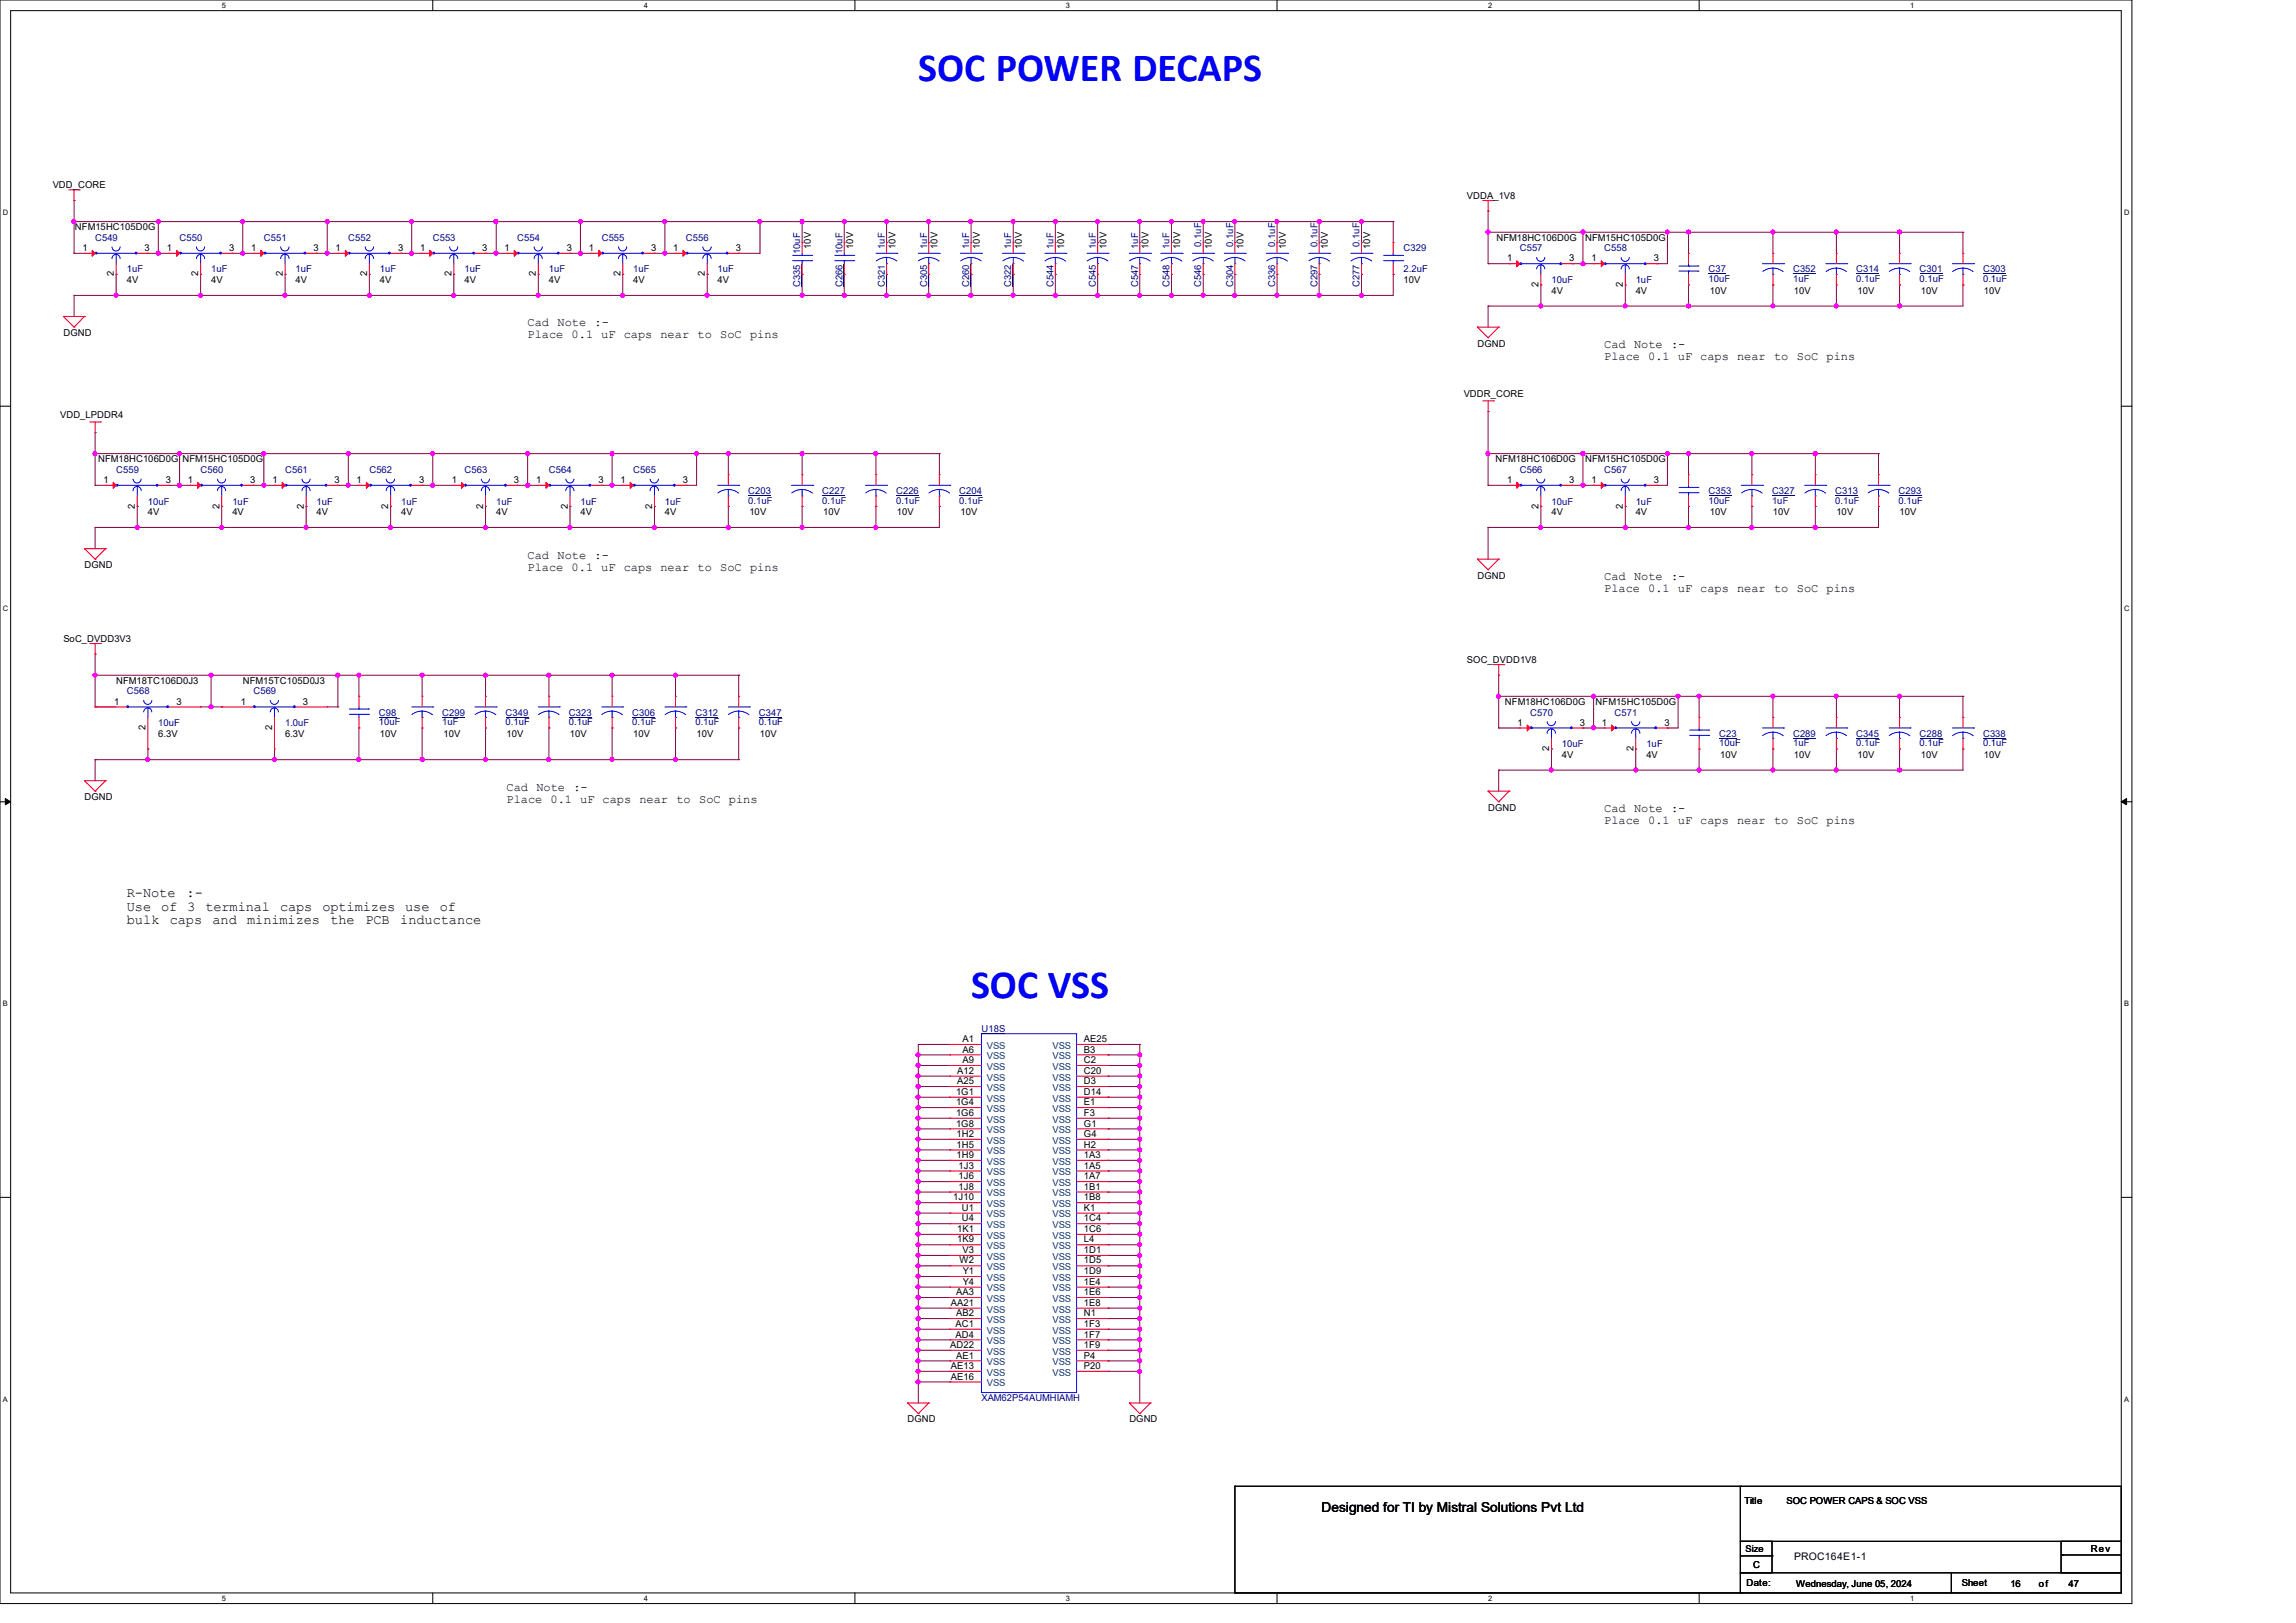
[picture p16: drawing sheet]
<svg xmlns="http://www.w3.org/2000/svg" width="420mm" height="297mm" viewBox="0 0 420 297" stroke-linecap="round" stroke-linejoin="round" font-family="sans-serif">
<defs><g id="words">
<g font-size="7.3" fill="#00f">
<text x="168" y="14.7">SOC POWER DECAPS</text>
<text x="177.6" y="182.7">SOC VSS</text>
</g>
<g font-size="2.5">
<text x="23.2" y="164.2">R-Note</text>
<text x="23.2" y="166.7">Use</text>
<text x="29.5" y="166.7">of</text>
<text x="34.1" y="164.2">:-</text>
<text x="34.2" y="166.7">3</text>
<text x="37.6" y="166.7">terminal</text>
<text x="51.2" y="166.7">caps</text>
<text x="59" y="166.7">optimizes</text>
<text x="74.1" y="166.7">use</text>
<text x="80.4" y="166.7">of</text>
<text x="23.2" y="169.2">bulk</text>
<text x="31" y="169.2">caps</text>
<text x="38.9" y="169.2">and</text>
<text x="45.2" y="169.2">minimizes</text>
<text x="60.5" y="169.2">the</text>
<text x="66.8" y="169.2">PCB</text>
<text x="73.2" y="169.2">inductance</text>
<text x="241.7" y="276.8">Designed for TI by Mistral Solutions Pvt Ltd</text>
</g>
<g font-size="2.2">
<text x="96.5" y="59.7">Cad Note :-</text>
<text x="96.5" y="61.9">Place 0.1 uF caps near to SoC pins</text>
<text x="293.5" y="63.6">Cad Note :-</text>
<text x="293.5" y="65.8">Place 0.1 uF caps near to SoC pins</text>
<text x="96.5" y="102.2">Cad Note :-</text>
<text x="96.5" y="104.4">Place 0.1 uF caps near to SoC pins</text>
<text x="293.5" y="106.1">Cad Note :-</text>
<text x="293.5" y="108.3">Place 0.1 uF caps near to SoC pins</text>
<text x="92.7" y="144.7">Cad Note :-</text>
<text x="92.7" y="146.9">Place 0.1 uF caps near to SoC pins</text>
<text x="293.5" y="148.5">Cad Note :-</text>
<text x="293.5" y="150.7">Place 0.1 uF caps near to SoC pins</text>
</g>
<text font-size="1.9" x="328.2" y="285.5">PROC164E1-1</text>
<g font-size="1.7">
<text x="9.7" y="34.5">VDD_CORE</text>
<text x="268.3" y="36.4">VDDA_1V8</text>
<text x="13.7" y="42.2">NFM15HC105D0G</text>
<text x="15.1" y="45.9">1</text>
<text x="26.5" y="45.9">3</text>
<text x="30.5" y="45.9">1</text>
<text x="41.9" y="45.9">3</text>
<text x="45.9" y="45.9">1</text>
<text x="57.4" y="45.9">3</text>
<text x="61.4" y="45.9">1</text>
<text x="72.8" y="45.9">3</text>
<text x="76.8" y="45.9">1</text>
<text x="88.2" y="45.9">3</text>
<text x="92.3" y="45.9">1</text>
<text x="103.7" y="45.9">3</text>
<text x="107.7" y="45.9">1</text>
<text x="119.1" y="45.9">3</text>
<text x="123.1" y="45.9">1</text>
<text x="134.6" y="45.9">3</text>
<text x="148.3" y="45.6" transform="rotate(-90 148.3 45.6)">10V</text>
<text x="156" y="45.6" transform="rotate(-90 156 45.6)">10V</text>
<text x="163.8" y="45.6" transform="rotate(-90 163.8 45.6)">10V</text>
<text x="171.5" y="45.6" transform="rotate(-90 171.5 45.6)">10V</text>
<text x="179.2" y="45.6" transform="rotate(-90 179.2 45.6)">10V</text>
<text x="186.9" y="45.6" transform="rotate(-90 186.9 45.6)">10V</text>
<text x="194.6" y="45.6" transform="rotate(-90 194.6 45.6)">10V</text>
<text x="202.4" y="45.6" transform="rotate(-90 202.4 45.6)">10V</text>
<text x="210.1" y="45.6" transform="rotate(-90 210.1 45.6)">10V</text>
<text x="215.9" y="45.6" transform="rotate(-90 215.9 45.6)">10V</text>
<text x="221.7" y="45.6" transform="rotate(-90 221.7 45.6)">10V</text>
<text x="227.5" y="45.6" transform="rotate(-90 227.5 45.6)">10V</text>
<text x="235.2" y="45.6" transform="rotate(-90 235.2 45.6)">10V</text>
<text x="242.9" y="45.6" transform="rotate(-90 242.9 45.6)">10V</text>
<text x="250.6" y="45.6" transform="rotate(-90 250.6 45.6)">10V</text>
<text x="273.7" y="44.1">NFM18HC106D0G</text>
<text x="275.7" y="47.8">1</text>
<text x="287.1" y="47.8">3</text>
<text x="290" y="44.1">NFM15HC105D0G</text>
<text x="291.1" y="47.8">1</text>
<text x="302.5" y="47.8">3</text>
<text x="20.8" y="50.6" transform="rotate(-90 20.8 50.6)">2</text>
<text x="23.2" y="51.8">4V</text>
<text x="36.3" y="50.6" transform="rotate(-90 36.3 50.6)">2</text>
<text x="38.6" y="51.8">4V</text>
<text x="51.7" y="50.6" transform="rotate(-90 51.7 50.6)">2</text>
<text x="54.1" y="51.8">4V</text>
<text x="67.1" y="50.6" transform="rotate(-90 67.1 50.6)">2</text>
<text x="69.5" y="51.8">4V</text>
<text x="82.6" y="50.6" transform="rotate(-90 82.6 50.6)">2</text>
<text x="85" y="51.8">4V</text>
<text x="98" y="50.6" transform="rotate(-90 98 50.6)">2</text>
<text x="100.4" y="51.8">4V</text>
<text x="113.5" y="50.6" transform="rotate(-90 113.5 50.6)">2</text>
<text x="115.8" y="51.8">4V</text>
<text x="128.9" y="50.6" transform="rotate(-90 128.9 50.6)">2</text>
<text x="131.3" y="51.8">4V</text>
<text x="256.7" y="51.8">10V</text>
<text x="281.4" y="52.5" transform="rotate(-90 281.4 52.5)">2</text>
<text x="283.8" y="53.8">4V</text>
<text x="296.9" y="52.5" transform="rotate(-90 296.9 52.5)">2</text>
<text x="299.2" y="53.8">4V</text>
<text x="312.8" y="53.8">10V</text>
<text x="328.2" y="53.8">10V</text>
<text x="339.8" y="53.8">10V</text>
<text x="351.4" y="53.8">10V</text>
<text x="362.9" y="53.8">10V</text>
<text x="11.6" y="61.5">DGND</text>
<text x="270.2" y="63.4">DGND</text>
<text x="11" y="76.5">VDD_LPDDR4</text>
<text x="267.8" y="72.6">VDDR_CORE</text>
<text x="17.9" y="84.6">NFM18HC106D0G</text>
<text x="18.9" y="88.4">1</text>
<text x="30.3" y="88.4">3</text>
<text x="33.4" y="84.6">NFM15HC105D0G</text>
<text x="34.4" y="88.4">1</text>
<text x="45.8" y="88.4">3</text>
<text x="49.8" y="88.4">1</text>
<text x="61.2" y="88.4">3</text>
<text x="65.2" y="88.4">1</text>
<text x="76.7" y="88.4">3</text>
<text x="82.6" y="88.4">1</text>
<text x="94" y="88.4">3</text>
<text x="98.1" y="88.4">1</text>
<text x="109.5" y="88.4">3</text>
<text x="113.5" y="88.4">1</text>
<text x="124.9" y="88.4">3</text>
<text x="273.6" y="84.6">NFM18HC106D0G</text>
<text x="275.7" y="88.4">1</text>
<text x="287.1" y="88.4">3</text>
<text x="290" y="84.6">NFM15HC105D0G</text>
<text x="291.1" y="88.4">1</text>
<text x="302.5" y="88.4">3</text>
<text x="24.7" y="93.1" transform="rotate(-90 24.7 93.1)">2</text>
<text x="27.1" y="94.3">4V</text>
<text x="40.1" y="93.1" transform="rotate(-90 40.1 93.1)">2</text>
<text x="42.5" y="94.3">4V</text>
<text x="55.6" y="93.1" transform="rotate(-90 55.6 93.1)">2</text>
<text x="57.9" y="94.3">4V</text>
<text x="71" y="93.1" transform="rotate(-90 71 93.1)">2</text>
<text x="73.4" y="94.3">4V</text>
<text x="88.4" y="93.1" transform="rotate(-90 88.4 93.1)">2</text>
<text x="90.8" y="94.3">4V</text>
<text x="103.8" y="93.1" transform="rotate(-90 103.8 93.1)">2</text>
<text x="106.2" y="94.3">4V</text>
<text x="119.3" y="93.1" transform="rotate(-90 119.3 93.1)">2</text>
<text x="121.6" y="94.3">4V</text>
<text x="137.1" y="94.3">10V</text>
<text x="150.6" y="94.3">10V</text>
<text x="164.1" y="94.3">10V</text>
<text x="175.7" y="94.3">10V</text>
<text x="281.4" y="93.1" transform="rotate(-90 281.4 93.1)">2</text>
<text x="283.8" y="94.3">4V</text>
<text x="296.9" y="93.1" transform="rotate(-90 296.9 93.1)">2</text>
<text x="299.2" y="94.3">4V</text>
<text x="312.8" y="94.3">10V</text>
<text x="324.3" y="94.3">10V</text>
<text x="335.9" y="94.3">10V</text>
<text x="347.5" y="94.3">10V</text>
<text x="15.5" y="103.9">DGND</text>
<text x="270.2" y="105.9">DGND</text>
<text x="11.6" y="117.4">SoC_DVDD3V3</text>
<text x="21.3" y="125.2">NFM18TC106D0J3</text>
<text x="44.4" y="125.2">NFM15TC105D0J3</text>
<text x="268.3" y="121.3">SOC_DVDD1V8</text>
<text x="20.9" y="128.9">1</text>
<text x="32.3" y="128.9">3</text>
<text x="44" y="128.9">1</text>
<text x="55.4" y="128.9">3</text>
<text x="275.3" y="129">NFM18HC106D0G</text>
<text x="291.9" y="129">NFM15HC105D0G</text>
<text x="26.6" y="133.6" transform="rotate(-90 26.6 133.6)">2</text>
<text x="29" y="134.8">6.3V</text>
<text x="49.8" y="133.6" transform="rotate(-90 49.8 133.6)">2</text>
<text x="52.2" y="134.8">6.3V</text>
<text x="69.5" y="134.8">10V</text>
<text x="81.1" y="134.8">10V</text>
<text x="92.7" y="134.8">10V</text>
<text x="104.3" y="134.8">10V</text>
<text x="115.8" y="134.8">10V</text>
<text x="127.4" y="134.8">10V</text>
<text x="139" y="134.8">10V</text>
<text x="277.6" y="132.8">1</text>
<text x="283.4" y="137.5" transform="rotate(-90 283.4 137.5)">2</text>
<text x="289" y="132.8">3</text>
<text x="293" y="132.8">1</text>
<text x="298.8" y="137.5" transform="rotate(-90 298.8 137.5)">2</text>
<text x="304.5" y="132.8">3</text>
<text x="285.7" y="138.7">4V</text>
<text x="301.2" y="138.7">4V</text>
<text x="314.7" y="138.7">10V</text>
<text x="328.2" y="138.7">10V</text>
<text x="339.8" y="138.7">10V</text>
<text x="351.4" y="138.7">10V</text>
<text x="362.9" y="138.7">10V</text>
<text x="15.5" y="146.4">DGND</text>
<text x="272.2" y="148.3">DGND</text>
<text x="176.1" y="190.7">A1</text>
<text x="198.3" y="190.7">AE25</text>
<text x="175.1" y="196.5">A12</text>
<text x="176.1" y="192.6">A6</text>
<text x="176.1" y="194.6">A9</text>
<text x="198.3" y="192.6">B3</text>
<text x="198.3" y="194.6">C2</text>
<text x="198.3" y="196.5">C20</text>
<text x="174.9" y="200.4">1G1</text>
<text x="174.9" y="202.3">1G4</text>
<text x="175.1" y="198.4">A25</text>
<text x="198.3" y="198.4">D3</text>
<text x="198.3" y="200.4">D14</text>
<text x="198.3" y="202.3">E1</text>
<text x="174.9" y="204.2">1G6</text>
<text x="174.9" y="206.2">1G8</text>
<text x="175" y="208.1">1H2</text>
<text x="198.3" y="204.2">F3</text>
<text x="198.3" y="206.2">G1</text>
<text x="198.3" y="208.1">G4</text>
<text x="175" y="210">1H5</text>
<text x="175" y="211.9">1H9</text>
<text x="175.3" y="213.9">1J3</text>
<text x="175.3" y="215.8">1J6</text>
<text x="198.3" y="210">H2</text>
<text x="198.3" y="211.9">1A3</text>
<text x="198.3" y="213.9">1A5</text>
<text x="198.3" y="215.8">1A7</text>
<text x="174.4" y="219.7">1J10</text>
<text x="175.3" y="217.7">1J8</text>
<text x="175.9" y="221.6">U1</text>
<text x="198.3" y="217.7">1B1</text>
<text x="198.3" y="219.7">1B8</text>
<text x="198.3" y="221.6">K1</text>
<text x="175.1" y="225.5">1K1</text>
<text x="175.1" y="227.4">1K9</text>
<text x="175.9" y="223.5">U4</text>
<text x="198.3" y="223.5">1C4</text>
<text x="198.3" y="225.5">1C6</text>
<text x="198.3" y="227.4">L4</text>
<text x="175.5" y="231.2">W2</text>
<text x="176.1" y="229.3">V3</text>
<text x="176.1" y="233.2">Y1</text>
<text x="198.3" y="229.3">1D1</text>
<text x="198.3" y="231.2">1D5</text>
<text x="198.3" y="233.2">1D9</text>
<text x="173.9" y="239">AA21</text>
<text x="174.9" y="237">AA3</text>
<text x="176.1" y="235.1">Y4</text>
<text x="198.3" y="235.1">1E4</text>
<text x="198.3" y="237">1E6</text>
<text x="198.3" y="239">1E8</text>
<text x="174.8" y="242.8">AC1</text>
<text x="174.8" y="244.8">AD4</text>
<text x="174.9" y="240.9">AB2</text>
<text x="198.3" y="240.9">N1</text>
<text x="198.3" y="242.8">1F3</text>
<text x="198.3" y="244.8">1F7</text>
<text x="173.8" y="246.7">AD22</text>
<text x="173.9" y="250.5">AE13</text>
<text x="174.9" y="248.6">AE1</text>
<text x="198.3" y="246.7">1F9</text>
<text x="198.3" y="248.6">P4</text>
<text x="198.3" y="250.5">P20</text>
<text x="173.9" y="252.5">AE16</text>
<text x="166" y="260.3">DGND</text>
<text x="206.6" y="260.3">DGND</text>
<text x="319.1" y="275.2">Title</text>
<text x="326.8" y="275.2">SOC POWER CAPS &amp; SOC VSS</text>
<text x="319.3" y="284">Size</text>
<text x="320.7" y="286.9">C</text>
<text x="382.4" y="284.1">Rev</text>
<text x="319.5" y="290.2">Date:</text>
<text x="328.6" y="290.4">Wednesday, June 05, 2024</text>
<text x="358.9" y="290.2">Sheet</text>
<text x="367.7" y="290.4">16</text>
<text x="373" y="290.4">of</text>
<text x="378.4" y="290.4">47</text>
</g>
<g font-size="1.7" fill="#000080">
<text x="17.4" y="44.1">C549</text>
<text x="32.8" y="44.1">C550</text>
<text x="48.3" y="44.1">C551</text>
<text x="63.7" y="44.1">C552</text>
<text x="79.2" y="44.1">C553</text>
<text x="94.6" y="44.1">C554</text>
<text x="110.1" y="44.1">C555</text>
<text x="125.5" y="44.1">C556</text>
<text x="146.4" y="46.5" transform="rotate(-90 146.4 46.5)">10uF</text>
<text x="154.1" y="46.5" transform="rotate(-90 154.1 46.5)">10uF</text>
<text x="161.8" y="45.6" transform="rotate(-90 161.8 45.6)">1uF</text>
<text x="169.6" y="45.6" transform="rotate(-90 169.6 45.6)">1uF</text>
<text x="177.3" y="45.6" transform="rotate(-90 177.3 45.6)">1uF</text>
<text x="185" y="45.6" transform="rotate(-90 185 45.6)">1uF</text>
<text x="192.7" y="45.6" transform="rotate(-90 192.7 45.6)">1uF</text>
<text x="200.4" y="45.6" transform="rotate(-90 200.4 45.6)">1uF</text>
<text x="208.2" y="45.6" transform="rotate(-90 208.2 45.6)">1uF</text>
<text x="213.9" y="45.6" transform="rotate(-90 213.9 45.6)">1uF</text>
<text x="219.7" y="45.2" transform="rotate(-90 219.7 45.2)">0.1uF</text>
<text x="225.5" y="45.2" transform="rotate(-90 225.5 45.2)">0.1uF</text>
<text x="233.3" y="45.2" transform="rotate(-90 233.3 45.2)">0.1uF</text>
<text x="241" y="45.2" transform="rotate(-90 241 45.2)">0.1uF</text>
<text x="248.7" y="45.2" transform="rotate(-90 248.7 45.2)">0.1uF</text>
<text x="256.7" y="46">C329</text>
<text x="278" y="46">C557</text>
<text x="293.4" y="46">C558</text>
<text x="23.2" y="49.9">1uF</text>
<text x="38.6" y="49.9">1uF</text>
<text x="54.1" y="49.9">1uF</text>
<text x="69.5" y="49.9">1uF</text>
<text x="85" y="49.9">1uF</text>
<text x="100.4" y="49.9">1uF</text>
<text x="115.8" y="49.9">1uF</text>
<text x="131.3" y="49.9">1uF</text>
<text x="146.4" y="52.5" transform="rotate(-90 146.4 52.5)">C335</text>
<text x="154.1" y="52.5" transform="rotate(-90 154.1 52.5)">C266</text>
<text x="161.8" y="52.5" transform="rotate(-90 161.8 52.5)">C321</text>
<text x="169.6" y="52.5" transform="rotate(-90 169.6 52.5)">C305</text>
<text x="177.3" y="52.5" transform="rotate(-90 177.3 52.5)">C260</text>
<text x="185" y="52.5" transform="rotate(-90 185 52.5)">C322</text>
<text x="192.7" y="52.5" transform="rotate(-90 192.7 52.5)">C544</text>
<text x="200.4" y="52.5" transform="rotate(-90 200.4 52.5)">C545</text>
<text x="208.2" y="52.5" transform="rotate(-90 208.2 52.5)">C547</text>
<text x="213.9" y="52.5" transform="rotate(-90 213.9 52.5)">C548</text>
<text x="219.7" y="52.5" transform="rotate(-90 219.7 52.5)">C546</text>
<text x="225.5" y="52.5" transform="rotate(-90 225.5 52.5)">C304</text>
<text x="233.3" y="52.5" transform="rotate(-90 233.3 52.5)">C336</text>
<text x="241" y="52.5" transform="rotate(-90 241 52.5)">C297</text>
<text x="248.7" y="52.5" transform="rotate(-90 248.7 52.5)">C277</text>
<text x="256.7" y="49.9">2.2uF</text>
<text x="283.8" y="51.8">10uF</text>
<text x="299.2" y="51.8">1uF</text>
<text x="312.5" y="49.9">C37</text>
<text x="312.5" y="51.6">10uF</text>
<text x="328" y="49.9">C352</text>
<text x="328" y="51.6">1uF</text>
<text x="339.5" y="49.9">C314</text>
<text x="339.5" y="51.6">0.1uF</text>
<text x="351.1" y="49.9">C301</text>
<text x="351.1" y="51.6">0.1uF</text>
<text x="362.7" y="49.9">C303</text>
<text x="362.7" y="51.6">0.1uF</text>
<text x="21.3" y="86.6">C559</text>
<text x="36.7" y="86.6">C560</text>
<text x="52.2" y="86.6">C561</text>
<text x="67.6" y="86.6">C562</text>
<text x="85" y="86.6">C563</text>
<text x="100.4" y="86.6">C564</text>
<text x="115.8" y="86.6">C565</text>
<text x="278" y="86.6">C566</text>
<text x="293.4" y="86.6">C567</text>
<text x="27.1" y="92.4">10uF</text>
<text x="42.5" y="92.4">1uF</text>
<text x="57.9" y="92.4">1uF</text>
<text x="73.4" y="92.4">1uF</text>
<text x="90.8" y="92.4">1uF</text>
<text x="106.2" y="92.4">1uF</text>
<text x="121.6" y="92.4">1uF</text>
<text x="136.9" y="90.4">C203</text>
<text x="136.9" y="92.2">0.1uF</text>
<text x="150.4" y="90.4">C227</text>
<text x="150.4" y="92.2">0.1uF</text>
<text x="163.9" y="90.4">C226</text>
<text x="163.9" y="92.2">0.1uF</text>
<text x="175.5" y="90.4">C204</text>
<text x="175.5" y="92.2">0.1uF</text>
<text x="283.8" y="92.4">10uF</text>
<text x="299.2" y="92.4">1uF</text>
<text x="312.5" y="90.4">C353</text>
<text x="312.5" y="92.2">10uF</text>
<text x="324.1" y="90.4">C327</text>
<text x="324.1" y="92.2">1uF</text>
<text x="335.7" y="90.4">C313</text>
<text x="335.7" y="92.2">0.1uF</text>
<text x="347.3" y="90.4">C293</text>
<text x="347.3" y="92.2">0.1uF</text>
<text x="23.2" y="127.1">C568</text>
<text x="46.4" y="127.1">C569</text>
<text x="69.3" y="131">C98</text>
<text x="80.9" y="131">C299</text>
<text x="92.5" y="131">C349</text>
<text x="104.1" y="131">C323</text>
<text x="115.7" y="131">C306</text>
<text x="127.2" y="131">C312</text>
<text x="138.8" y="131">C347</text>
<text x="279.9" y="131">C570</text>
<text x="295.4" y="131">C571</text>
<text x="29" y="132.9">10uF</text>
<text x="52.2" y="132.9">1.0uF</text>
<text x="69.3" y="132.7">10uF</text>
<text x="80.9" y="132.7">1uF</text>
<text x="92.5" y="132.7">0.1uF</text>
<text x="104.1" y="132.7">0.1uF</text>
<text x="115.7" y="132.7">0.1uF</text>
<text x="127.2" y="132.7">0.1uF</text>
<text x="138.8" y="132.7">0.1uF</text>
<text x="285.7" y="136.7">10uF</text>
<text x="301.2" y="136.7">1uF</text>
<text x="314.5" y="134.8">C23</text>
<text x="314.5" y="136.6">10uF</text>
<text x="328" y="134.8">C289</text>
<text x="328" y="136.6">1uF</text>
<text x="339.5" y="134.8">C345</text>
<text x="339.5" y="136.6">0.1uF</text>
<text x="351.1" y="134.8">C288</text>
<text x="351.1" y="136.6">0.1uF</text>
<text x="362.7" y="134.8">C338</text>
<text x="362.7" y="136.6">0.1uF</text>
<text x="179.5" y="188.9">U18S</text>
<text x="179.5" y="256.4">XAM62P54AUMHIAMH</text>
</g>
<g font-size="1.7" fill="#004080">
<text x="180.5" y="191.9">VSS</text>
<text x="192.5" y="191.9">VSS</text>
<text x="180.5" y="193.8">VSS</text>
<text x="180.5" y="195.8">VSS</text>
<text x="180.5" y="197.7">VSS</text>
<text x="192.5" y="193.8">VSS</text>
<text x="192.5" y="195.8">VSS</text>
<text x="192.5" y="197.7">VSS</text>
<text x="180.5" y="199.6">VSS</text>
<text x="180.5" y="201.6">VSS</text>
<text x="180.5" y="203.5">VSS</text>
<text x="192.5" y="199.6">VSS</text>
<text x="192.5" y="201.6">VSS</text>
<text x="192.5" y="203.5">VSS</text>
<text x="180.5" y="205.4">VSS</text>
<text x="180.5" y="207.4">VSS</text>
<text x="180.5" y="209.3">VSS</text>
<text x="192.5" y="205.4">VSS</text>
<text x="192.5" y="207.4">VSS</text>
<text x="192.5" y="209.3">VSS</text>
<text x="180.5" y="211.2">VSS</text>
<text x="180.5" y="213.1">VSS</text>
<text x="180.5" y="215.1">VSS</text>
<text x="192.5" y="211.2">VSS</text>
<text x="192.5" y="213.1">VSS</text>
<text x="192.5" y="215.1">VSS</text>
<text x="180.5" y="217">VSS</text>
<text x="180.5" y="218.9">VSS</text>
<text x="180.5" y="220.9">VSS</text>
<text x="192.5" y="217">VSS</text>
<text x="192.5" y="218.9">VSS</text>
<text x="192.5" y="220.9">VSS</text>
<text x="180.5" y="222.8">VSS</text>
<text x="180.5" y="224.7">VSS</text>
<text x="180.5" y="226.7">VSS</text>
<text x="192.5" y="222.8">VSS</text>
<text x="192.5" y="224.7">VSS</text>
<text x="192.5" y="226.7">VSS</text>
<text x="180.5" y="228.6">VSS</text>
<text x="180.5" y="230.5">VSS</text>
<text x="180.5" y="232.4">VSS</text>
<text x="192.5" y="228.6">VSS</text>
<text x="192.5" y="230.5">VSS</text>
<text x="192.5" y="232.4">VSS</text>
<text x="180.5" y="234.4">VSS</text>
<text x="180.5" y="236.3">VSS</text>
<text x="180.5" y="238.2">VSS</text>
<text x="192.5" y="234.4">VSS</text>
<text x="192.5" y="236.3">VSS</text>
<text x="192.5" y="238.2">VSS</text>
<text x="180.5" y="240.2">VSS</text>
<text x="180.5" y="242.1">VSS</text>
<text x="180.5" y="244">VSS</text>
<text x="180.5" y="246">VSS</text>
<text x="192.5" y="240.2">VSS</text>
<text x="192.5" y="242.1">VSS</text>
<text x="192.5" y="244">VSS</text>
<text x="192.5" y="246">VSS</text>
<text x="180.5" y="247.9">VSS</text>
<text x="180.5" y="249.8">VSS</text>
<text x="180.5" y="251.7">VSS</text>
<text x="192.5" y="247.9">VSS</text>
<text x="192.5" y="249.8">VSS</text>
<text x="192.5" y="251.7">VSS</text>
<text x="180.5" y="253.7">VSS</text>
</g>
<g font-size="1.4">
<text x="40.6" y="1.4">5</text>
<text x="117.8" y="1.4">4</text>
<text x="195" y="1.4">3</text>
<text x="272.2" y="1.4">2</text>
<text x="349.4" y="1.4">1</text>
<text x=".5" y="39.4">D</text>
<text x="388.5" y="39.4">D</text>
<text x=".5" y="111.8">C</text>
<text x="388.5" y="111.8">C</text>
<text x=".5" y="184.2">B</text>
<text x="388.5" y="184.2">B</text>
<text x=".5" y="256.5">A</text>
<text x="388.5" y="256.5">A</text>
<text x="40.6" y="292.9">5</text>
<text x="117.8" y="292.9">4</text>
<text x="195" y="292.9">3</text>
<text x="272.2" y="292.9">2</text>
<text x="349.4" y="292.9">1</text>
</g>
</g></defs>
<path d="M0 0h390v293.5h-390zM1.9 1.9h386.1v289.6h-386.1z" fill="none" stroke="#000" stroke-width=".18"/>
<g fill="#fff">
<path d="M40.6 .2h.7v1.5h-.7z"/>
<path d="M40.6 291.7h.7v1.5h-.7z"/>
</g>
<path d="M79.2 0v1.9M79.2 291.5v2" fill="none" stroke="#000" stroke-width=".18"/>
<g fill="#fff">
<path d="M117.8 .2h.7v1.5h-.7z"/>
<path d="M117.8 291.7h.7v1.5h-.7z"/>
</g>
<path d="M156.4 0v1.9M156.4 291.5v2" fill="none" stroke="#000" stroke-width=".18"/>
<g fill="#fff">
<path d="M195 .2h.7v1.5h-.7z"/>
<path d="M195 291.7h.7v1.5h-.7z"/>
</g>
<path d="M233.6 0v1.9M233.6 291.5v2" fill="none" stroke="#000" stroke-width=".18"/>
<g fill="#fff">
<path d="M272.2 .2h.8v1.5h-.8z"/>
<path d="M272.2 291.7h.8v1.5h-.8z"/>
</g>
<path d="M310.8 0v1.9M310.8 291.5v2" fill="none" stroke="#000" stroke-width=".18"/>
<g fill="#fff">
<path d="M349.4 .2h.8v1.5h-.8z"/>
<path d="M349.4 291.7h.8v1.5h-.8z"/>
<path d="M.5 38.1h1v1.6h-1z"/>
<path d="M388.5 38.1h1v1.6h-1z"/>
<path d="M.5 110.5h1v1.6h-1z"/>
<path d="M388.5 110.5h1v1.6h-1z"/>
</g>
<path d="M0 74.3h1.9M388 74.3h2" fill="none" stroke="#000" stroke-width=".18"/>
<g fill="#fff">
<path d="M.5 182.9h.9v1.5h-.9z"/>
<path d="M388.5 182.9h.9v1.5h-.9z"/>
</g>
<path d="M0 146.7h1.9M388 146.7h2" fill="none" stroke="#000" stroke-width=".18"/>
<path d="M1 146.1l.9 .6-.9 .6zM388 146.7l1-.6v1.2z" fill="#000" stroke="#000" stroke-width=".18"/>
<g fill="#fff">
<path d="M.5 255.3h.9v1.5h-.9z"/>
<path d="M388.5 255.3h.9v1.5h-.9z"/>
</g>
<g fill="none" stroke="#000" stroke-width=".18">
<path d="M0 219.1h1.9M388 219.1h2M225.9 272h.1M225.9 272h92.6M225.9 272v19.5M318.3 272h69.7v10.1h-69.7zM225.9 291.5h.1M226.1 291.5h.1M226.1 291.5h92.6M318.3 282.1h5.8v5.7h-5.8zM318.3 287.8h38.7v3.7h-38.7zM318.3 284.7h5.8"/>
<path d="M324.1 284.7h.1M357 287.8h31v3.7h-31zM377 282.1h11v5.7h-11zM377.2 284.6h.1M377.2 284.6h10.8"/>
</g>
<g fill="none" stroke="#800040" stroke-width=".18">
<path d="M13.5 36.7h.1M13.5 36.7v9.7M272.2 38.6h.1M272.2 38.6v9.7M13.5 54.1h.1M13.5 40.6h.1M13.5 46.4h.1M13.5 54.1v3.8M13.5 40.6h241.3M13.5 46.4h2M21.3 54.1h.1M21.3 50.2h.1"/>
<path d="M21.3 50.2v3.9M27.1 46.4h.1M27.1 46.4h3.8M29 40.6h.1M29 46.4h.1M29 40.6v5.8M36.7 54.1h.1M36.7 50.2h.1M36.7 50.2v3.9M42.5 46.4h.1M42.5 46.4h3.9M44.4 46.4h.1"/>
<path d="M44.4 40.6h.1M44.4 40.6v5.8M52.2 54.1h.1M52.2 50.2h.1M52.2 50.2v3.9M57.9 46.4h.1M57.9 46.4h3.9M59.9 46.4h.1M59.9 40.6h.1M59.9 40.6v5.8M67.6 54.1h.1M67.6 50.2h.1"/>
<path d="M67.6 50.2v3.9M73.4 46.4h.1M73.4 46.4h3.8M75.3 46.4h.1M75.3 40.6h.1M75.3 40.6v5.8M83 54.1h.1M83 50.2h.1M83 50.2v3.9M88.8 46.4h.1M88.8 46.4h3.9M90.8 40.6h.1"/>
<path d="M90.8 46.4h.1M90.8 40.6v5.8M98.5 54.1h.1M98.5 50.2h.1M98.5 50.2v3.9M104.3 46.4h.1M104.3 46.4h3.8M106.2 40.6h.1M106.2 46.4h.1M106.2 40.6v5.8M113.9 54.1h.1M113.9 50.2h.1"/>
<path d="M113.9 50.2v3.9M119.7 46.4h.1M119.7 46.4h3.9M121.6 40.6h.1M121.6 46.4h.1M121.6 40.6v5.8M129.4 54.1h.1M129.4 50.2h.1M129.4 50.2v3.9M135.1 46.4h.1M139 40.6h.1M139 40.6v5.8h-3.9"/>
<path d="M146.7 40.6h.1M146.7 50.2h.1M146.7 54.1h.1M146.7 40.6v3.8M146.7 50.2v3.9M154.4 50.2h.1M154.4 54.1h.1M154.4 40.6h.1M154.4 40.6v3.8M154.4 50.2v3.9M162.2 40.6h.1M162.2 50.2h.1"/>
<path d="M162.2 54.1h.1M162.2 40.6v3.8M162.2 50.2v3.9M169.9 40.6h.1M169.9 50.2h.1M169.9 54.1h.1M169.9 40.6v3.8M169.9 50.2v3.9M177.6 40.6h.1M177.6 50.2h.1M177.6 54.1h.1M177.6 40.6v3.8"/>
<path d="M177.6 50.2v3.9M185.3 50.2h.1M185.3 54.1h.1M185.3 40.6h.1M185.3 40.6v3.8M185.3 50.2v3.9M193 40.6h.1M193 50.2h.1M193 40.6v3.8M193 50.2v3.9M200.8 40.6h.1M200.8 54.1h.1"/>
<path d="M200.8 40.6v3.8M200.8 50.2v3.9M208.5 40.6h.1M208.5 54.1h.1M208.5 40.6v3.8M208.5 50.2v3.9M214.3 54.1h.1M214.3 40.6h.1M214.3 40.6v3.8M214.3 50.2v3.9M220.1 50.2h.1M220.1 54.1h.1"/>
<path d="M220.1 40.6h.1M220.1 40.6v3.8M220.1 50.2v3.9M225.9 50.2h.1M225.9 40.6h.1M225.9 54.1h.1M225.9 40.6v3.8M225.9 50.2v3.9M233.6 40.6h.1M233.6 54.1h.1M233.6 50.2h.1M233.6 40.6v3.8"/>
<path d="M233.6 50.2v3.9M241.3 40.6h.1M241.3 54.1h.1M241.3 50.2h.1M241.3 40.6v3.8M241.3 50.2v3.9M249 40.6h.1M249 50.2h.1M249 54.1h.1M249 40.6v3.8M249 50.2v3.9M254.8 40.6h.1"/>
<path d="M254.8 50.2h.1M254.8 50.2v3.9h-241.3M254.8 40.6v3.8M272.2 56h.1M272.2 48.3h.1M272.2 42.5h.1M272.2 56v3.9M272.2 48.3h3.9M272.2 42.5h86.9M281.9 56h.1M281.9 52.2h.1M281.9 52.2v3.8"/>
<path d="M287.7 48.3h.1M287.7 48.3h3.8M289.6 42.5h.1M289.6 48.3h.1M289.6 42.5v5.8M297.3 52.2h.1M297.3 56h.1M297.3 52.2v3.8M303.1 48.3h.1M305 42.5h.1M305 42.5v5.8h-1.9M308.9 42.5h.1"/>
<path d="M308.9 52.2h.1M308.9 56h.1M308.9 42.5v3.9M308.9 52.2v3.8M324.3 42.5h.1M324.3 52.2h.1M324.3 56h.1M324.3 42.5v3.9M324.3 52.2v3.8M335.9 42.5h.1M335.9 52.2h.1M335.9 56h.1"/>
<path d="M335.9 42.5v3.9M335.9 52.2v3.8M347.5 42.5h.1M347.5 52.2h.1M347.5 56h.1M347.5 42.5v3.9M347.5 52.2v3.8M359.1 42.5h.1M359.1 52.2h.1M359.1 42.5v3.9M359.1 52.2v3.8h-86.9M17.4 79.2h.1"/>
<path d="M17.4 79.2v9.6M272.2 75.3h.1M272.2 75.3v13.5M17.4 88.8h.1M17.4 83h.1M17.4 96.5h.1M17.4 96.5v3.9M17.4 88.8h1.9M17.4 83h154.4M25.1 96.5h.1M25.1 92.7h.1M25.1 92.7v3.8"/>
<path d="M30.9 88.8h3.9M32.9 88.8h.1M32.9 83h.1M32.9 83v5.8M34.8 88.8h.1M40.6 92.7h.1M40.6 92.7v3.8M46.4 88.8h.1M46.4 88.8h3.8M48.3 83h.1M48.3 88.8h.1M48.3 83v5.8"/>
<path d="M56 96.5h.1M56 92.7h.1M56 92.7v3.8M61.8 88.8h.1M61.8 88.8h3.9M63.7 88.8h.1M63.7 83h.1M63.7 83v5.8M71.5 96.5h.1M71.5 92.7h.1M71.5 92.7v3.8M77.2 88.8h.1"/>
<path d="M77.2 88.8h5.8M79.2 83h.1M79.2 88.8h.1M79.2 83v5.8M88.8 96.5h.1M88.8 92.7h.1M88.8 92.7v3.8M94.6 88.8h.1M94.6 88.8h3.9M96.5 83h.1M96.5 88.8h.1M96.5 83v5.8"/>
<path d="M104.3 96.5h.1M104.3 92.7h.1M104.3 92.7v3.8M110.1 88.8h.1M110.1 88.8h3.8M112 83h.1M112 88.8h.1M112 83v5.8M119.7 96.5h.1M119.7 92.7h.1M119.7 92.7v3.8M125.5 88.8h.1"/>
<path d="M127.4 83h.1M127.4 83v5.8h-1.9M133.2 83h.1M133.2 92.7h.1M133.2 96.5h.1M133.2 83v3.9M133.2 92.7v3.8M146.7 83h.1M146.7 92.7h.1M146.7 96.5h.1M146.7 83v3.9M146.7 92.7v3.8"/>
<path d="M160.2 83h.1M160.2 92.7h.1M160.2 96.5h.1M160.2 83v3.9M160.2 92.7v3.8M171.8 92.7h.1M171.8 83h.1M171.8 92.7v3.8h-154.4M171.8 83v3.9M272.2 88.8h.1M272.2 83h.1M272.2 96.5h.1"/>
<path d="M272.2 96.5v5.8M272.2 88.8h3.9M272.2 83h71.4M281.9 96.5h.1M281.9 92.7h.1M281.9 92.7v3.8M287.7 88.8h3.8M289.6 88.8h.1M289.6 83h.1M289.6 83v5.8M291.5 88.8h.1M297.3 96.5h.1"/>
<path d="M297.3 92.7h.1M297.3 92.7v3.8M303.1 88.8h.1M305 83h.1M305 83v5.8h-1.9M308.9 83h.1M308.9 92.7h.1M308.9 96.5h.1M308.9 83v3.9M308.9 92.7v3.8M320.5 83h.1M320.5 92.7h.1"/>
<path d="M320.5 96.5h.1M320.5 83v3.9M320.5 92.7v3.8M332.1 83h.1M332.1 92.7h.1M332.1 96.5h.1M332.1 83v3.9M332.1 92.7v3.8M343.6 83h.1M343.6 92.7h.1M343.6 83v3.9M343.6 92.7v3.8h-71.4"/>
<path d="M17.4 119.7h.1M17.4 119.7v9.7M17.4 139h.1M17.4 129.4h.1M17.4 123.6h.1M17.4 139v3.9M17.4 129.4h3.9M17.4 139h117.7M17.4 123.6h117.7M27.1 139h.1M27.1 137.1h.1M27.1 137.1v1.9"/>
<path d="M36.7 129.4h3.9M38.6 123.6h.1M38.6 129.4h.1M38.6 123.6v5.8M40.6 129.4h.1M50.2 139h.1M50.2 137.1v1.9M59.9 129.4h1.9M61.8 123.6h.1M61.8 129.4h.1M61.8 123.6v5.8M65.7 123.6h.1"/>
<path d="M65.7 133.2h.1M65.7 123.6v3.8M65.7 133.2v5.8M77.2 123.6h.1M77.2 139h.1M77.2 133.2h.1M77.2 123.6v3.8M77.2 133.2v5.8M88.8 123.6h.1M88.8 139h.1M88.8 133.2h.1M88.8 123.6v3.8"/>
<path d="M88.8 133.2v5.8M100.4 123.6h.1M100.4 133.2h.1M100.4 139h.1M100.4 123.6v3.8M100.4 133.2v5.8M112 123.6h.1M112 133.2h.1M112 139h.1M112 123.6v3.8M112 133.2v5.8M123.6 123.6h.1"/>
<path d="M123.6 133.2h.1M123.6 139h.1M123.6 123.6v3.8M123.6 133.2v5.8M135.1 123.6h.1M135.1 133.2h.1M135.1 139h.1M135.1 123.6v3.8M135.1 133.2v5.8M274.2 123.6h.1M274.2 133.2h.1M274.2 127.4h.1"/>
<path d="M274.2 123.6v9.6M274.2 133.2h3.8M274.2 127.4h84.9M283.8 137.1h.1M283.8 137.1v3.8M289.6 133.2h.1M289.6 133.2h3.9M291.5 127.4h.1M291.5 133.2h.1M291.5 127.4v5.8M299.2 137.1h.1M299.2 137.1v3.8"/>
<path d="M305 133.2h.1M307 127.4h.1M307 127.4v5.8h-2M310.8 127.4h.1M310.8 137.1h.1M310.8 127.4v3.9M310.8 137.1v3.8M324.3 127.4h.1M324.3 137.1h.1M324.3 127.4v3.9M324.3 137.1v3.8M335.9 127.4h.1"/>
<path d="M335.9 137.1h.1M335.9 127.4v3.9M335.9 137.1v3.8M347.5 127.4h.1M347.5 137.1h.1M347.5 127.4v3.9M347.5 137.1v3.8M359.1 127.4h.1M359.1 137.1h.1M359.1 127.4v3.9M359.1 137.1v3.8h-84.9M274.2 140.9h.1"/>
<path d="M274.2 140.9v3.9M283.8 140.9h.1M299.2 140.9h.1M310.8 140.9h.1M324.3 140.9h.1M335.9 140.9h.1M347.5 140.9h.1M168 191.1h.1M168 193h.1M168 195h.1M168 196.9h.1M168 198.8h.1"/>
<path d="M168 191.1v65.7M168 191.1h5.7M168 193h5.7M168 195h5.7M168 196.9h5.7M168 198.8h5.7M202.7 193h.1M202.7 195h.1M202.7 196.9h.1M202.7 198.8h.1M202.7 191.1h.1M202.7 191.1h5.8"/>
<path d="M202.7 193h5.8M202.7 195h5.8M202.7 196.9h5.8M202.7 198.8h5.8M208.5 193h.1M208.5 195h.1M208.5 196.9h.1M208.5 198.8h.1M208.5 191.1h.1M208.5 191.1v65.7M168 202.7h.1M168 204.6h.1"/>
<path d="M168 206.6h.1M168 208.5h.1M168 210.4h.1M168 212.3h.1M168 214.3h.1M168 216.2h.1M168 218.1h.1M168 200.8h.1M168 202.7h5.7M168 204.6h5.7M168 206.6h5.7M168 208.5h5.7"/>
<path d="M168 210.4h5.7M168 212.3h5.7M168 214.3h5.7M168 216.2h5.7M168 218.1h5.7M168 200.8h5.7M202.7 204.6h.1M202.7 206.6h.1M202.7 208.5h.1M202.7 210.4h.1M202.7 212.3h.1M202.7 214.3h.1"/>
<path d="M202.7 216.2h.1M202.7 218.1h.1M202.7 200.8h.1M202.7 202.7h.1M202.7 202.7h5.8M202.7 204.6h5.8M202.7 206.6h5.8M202.7 208.5h5.8M202.7 210.4h5.8M202.7 212.3h5.8M202.7 214.3h5.8M202.7 216.2h5.8"/>
<path d="M202.7 218.1h5.8M202.7 200.8h5.8M208.5 200.8h.1M208.5 202.7h.1M208.5 204.6h.1M208.5 206.6h.1M208.5 208.5h.1M208.5 210.4h.1M208.5 212.3h.1M208.5 214.3h.1M208.5 216.2h.1M208.5 218.1h.1"/>
<path d="M168 225.9h.1M168 227.8h.1M168 229.7h.1M168 231.6h.1M168 233.6h.1M168 235.5h.1M168 237.4h.1M168 239.4h.1M168 223.9h.1M168 220.1h.1M168 222h.1M168 225.9h5.7"/>
<path d="M168 227.8h5.7M168 229.7h5.7M168 231.6h5.7M168 233.6h5.7M168 235.5h5.7M168 237.4h5.7M168 239.4h5.7M168 223.9h5.7M168 220.1h5.7M168 222h5.7M202.7 227.8h.1M202.7 229.7h.1"/>
<path d="M202.7 231.6h.1M202.7 233.6h.1M202.7 235.5h.1M202.7 237.4h.1M202.7 239.4h.1M202.7 225.9h.1M202.7 220.1h.1M202.7 222h.1M202.7 223.9h.1M202.7 225.9h5.8M202.7 227.8h5.8M202.7 229.7h5.8"/>
<path d="M202.7 231.6h5.8M202.7 233.6h5.8M202.7 235.5h5.8M202.7 237.4h5.8M202.7 239.4h5.8M202.7 223.9h5.8M202.7 220.1h5.8M202.7 222h5.8M208.5 227.8h.1M208.5 229.7h.1M208.5 231.6h.1M208.5 233.6h.1"/>
<path d="M208.5 235.5h.1M208.5 237.4h.1M208.5 239.4h.1M208.5 220.1h.1M208.5 222h.1M208.5 223.9h.1M208.5 225.9h.1M168 247.1h.1M168 249h.1M168 251h.1M168 252.9h.1M168 241.3h.1"/>
<path d="M168 243.2h.1M168 245.2h.1M168 247.1h5.7M168 249h5.7M168 251h5.7M168 252.9h5.7M168 241.3h5.7M168 243.2h5.7M168 245.2h5.7M202.7 249h.1M202.7 251h.1M202.7 241.3h.1"/>
<path d="M202.7 243.2h.1M202.7 245.2h.1M202.7 247.1h.1M202.7 247.1h5.8M202.7 249h5.8M202.7 251h5.8M202.7 241.3h5.8M202.7 243.2h5.8M202.7 245.2h5.8M208.5 241.3h.1M208.5 243.2h.1M208.5 245.2h.1"/>
<path d="M208.5 247.1h.1M208.5 249h.1M208.5 251h.1"/>
</g>
<g fill="#f0f" stroke="#f0f" stroke-width=".18">
<circle cx="13.5" cy="40.5" r=".37"/>
<circle cx="162.2" cy="54" r=".36"/>
<circle cx="177.6" cy="54" r=".37"/>
<circle cx="169.9" cy="54" r=".36"/>
<circle cx="177.6" cy="40.5" r=".37"/>
<circle cx="169.9" cy="40.5" r=".36"/>
<circle cx="167.9" cy="247.1" r=".37"/>
<circle cx="167.9" cy="249" r=".37"/>
<circle cx="167.9" cy="251" r=".37"/>
<circle cx="167.9" cy="252.9" r=".37"/>
<circle cx="167.9" cy="225.8" r=".37"/>
<circle cx="167.9" cy="227.8" r=".37"/>
<circle cx="167.9" cy="229.7" r=".37"/>
<circle cx="167.9" cy="231.6" r=".37"/>
<circle cx="167.9" cy="233.6" r=".37"/>
<circle cx="167.9" cy="235.5" r=".37"/>
<circle cx="167.9" cy="237.4" r=".37"/>
<circle cx="167.9" cy="239.4" r=".37"/>
<circle cx="167.9" cy="241.3" r=".37"/>
<circle cx="167.9" cy="243.2" r=".37"/>
<circle cx="167.9" cy="245.2" r=".37"/>
<circle cx="167.9" cy="223.9" r=".37"/>
<circle cx="167.9" cy="202.7" r=".37"/>
<circle cx="167.9" cy="206.5" r=".37"/>
<circle cx="167.9" cy="208.5" r=".37"/>
<circle cx="167.9" cy="210.4" r=".37"/>
<circle cx="167.9" cy="212.3" r=".37"/>
<circle cx="167.9" cy="214.3" r=".37"/>
<circle cx="167.9" cy="216.2" r=".37"/>
<circle cx="167.9" cy="218.1" r=".37"/>
<circle cx="167.9" cy="193" r=".37"/>
<circle cx="167.9" cy="195" r=".37"/>
<circle cx="167.9" cy="196.9" r=".37"/>
<circle cx="167.9" cy="198.8" r=".37"/>
<circle cx="167.9" cy="200.8" r=".37"/>
<circle cx="167.9" cy="204.6" r=".37"/>
<circle cx="167.9" cy="222" r=".37"/>
<circle cx="167.9" cy="220.1" r=".37"/>
<circle cx="90.7" cy="46.3" r=".37"/>
<circle cx="106.2" cy="40.5" r=".37"/>
<circle cx="90.7" cy="40.5" r=".37"/>
<circle cx="106.2" cy="46.3" r=".37"/>
<circle cx="75.3" cy="46.3" r=".36"/>
<circle cx="75.3" cy="40.5" r=".36"/>
<circle cx="59.8" cy="46.3" r=".36"/>
<circle cx="44.4" cy="46.3" r=".36"/>
<circle cx="59.8" cy="40.5" r=".36"/>
<circle cx="44.4" cy="40.5" r=".36"/>
<circle cx="29" cy="40.5" r=".37"/>
<circle cx="332" cy="83" r=".37"/>
<circle cx="332" cy="96.5" r=".37"/>
<circle cx="272.2" cy="83" r=".36"/>
<circle cx="289.6" cy="88.8" r=".37"/>
<circle cx="305" cy="83" r=".36"/>
<circle cx="289.6" cy="83" r=".37"/>
<circle cx="320.4" cy="83" r=".36"/>
<circle cx="308.9" cy="83" r=".37"/>
<circle cx="320.4" cy="96.5" r=".36"/>
<circle cx="308.9" cy="96.5" r=".37"/>
<circle cx="160.2" cy="96.5" r=".36"/>
<circle cx="146.7" cy="96.5" r=".36"/>
<circle cx="160.2" cy="83" r=".36"/>
<circle cx="146.7" cy="83" r=".36"/>
<circle cx="63.7" cy="83" r=".36"/>
<circle cx="48.3" cy="83" r=".37"/>
<circle cx="32.8" cy="83" r=".37"/>
<circle cx="17.4" cy="83" r=".36"/>
<circle cx="79.1" cy="83" r=".36"/>
<circle cx="63.7" cy="88.8" r=".36"/>
<circle cx="48.3" cy="88.8" r=".37"/>
<circle cx="347.5" cy="127.4" r=".37"/>
<circle cx="335.9" cy="127.4" r=".36"/>
<circle cx="347.5" cy="140.9" r=".37"/>
<circle cx="335.9" cy="140.9" r=".36"/>
<circle cx="274.1" cy="127.4" r=".37"/>
<circle cx="291.5" cy="133.2" r=".36"/>
<circle cx="306.9" cy="127.4" r=".36"/>
<circle cx="291.5" cy="127.4" r=".36"/>
<circle cx="310.8" cy="127.4" r=".36"/>
<circle cx="324.3" cy="140.9" r=".36"/>
<circle cx="310.8" cy="140.9" r=".36"/>
<circle cx="324.3" cy="127.4" r=".36"/>
<circle cx="123.5" cy="139" r=".36"/>
<circle cx="123.5" cy="123.5" r=".36"/>
<circle cx="112" cy="123.5" r=".36"/>
<circle cx="112" cy="139" r=".36"/>
<circle cx="17.4" cy="123.5" r=".36"/>
<circle cx="61.8" cy="123.5" r=".37"/>
<circle cx="38.6" cy="123.5" r=".37"/>
<circle cx="27" cy="139" r=".36"/>
<circle cx="65.6" cy="123.5" r=".36"/>
<circle cx="77.2" cy="123.5" r=".37"/>
<circle cx="77.2" cy="139" r=".37"/>
<circle cx="88.8" cy="123.5" r=".36"/>
<circle cx="100.4" cy="123.5" r=".37"/>
<circle cx="88.8" cy="139" r=".36"/>
<circle cx="100.4" cy="139" r=".37"/>
<circle cx="289.6" cy="48.3" r=".37"/>
<circle cx="272.2" cy="42.5" r=".36"/>
<circle cx="305" cy="42.5" r=".36"/>
<circle cx="289.6" cy="42.5" r=".37"/>
<circle cx="324.3" cy="42.5" r=".36"/>
<circle cx="308.9" cy="42.5" r=".37"/>
<circle cx="324.3" cy="56" r=".36"/>
<circle cx="308.9" cy="56" r=".37"/>
<circle cx="347.5" cy="42.5" r=".37"/>
<circle cx="335.9" cy="42.5" r=".36"/>
<circle cx="347.5" cy="56" r=".37"/>
<circle cx="335.9" cy="56" r=".36"/>
<circle cx="38.6" cy="129.3" r=".37"/>
<circle cx="21.2" cy="54" r=".36"/>
<circle cx="36.7" cy="54" r=".36"/>
<circle cx="52.1" cy="54" r=".37"/>
<circle cx="71.4" cy="96.5" r=".37"/>
<circle cx="208.5" cy="237.4" r=".36"/>
<circle cx="208.5" cy="235.5" r=".36"/>
<circle cx="208.5" cy="241.3" r=".36"/>
<circle cx="208.5" cy="239.4" r=".36"/>
<circle cx="208.5" cy="247.1" r=".36"/>
<circle cx="208.5" cy="245.2" r=".36"/>
<circle cx="208.5" cy="249" r=".36"/>
<circle cx="208.5" cy="251" r=".36"/>
<circle cx="208.5" cy="227.8" r=".36"/>
<circle cx="208.5" cy="229.7" r=".36"/>
<circle cx="208.5" cy="231.6" r=".36"/>
<circle cx="208.5" cy="233.6" r=".36"/>
<circle cx="208.5" cy="243.2" r=".36"/>
<circle cx="208.5" cy="225.8" r=".36"/>
<circle cx="208.5" cy="218.1" r=".36"/>
<circle cx="208.5" cy="223.9" r=".36"/>
<circle cx="208.5" cy="198.8" r=".36"/>
<circle cx="208.5" cy="200.8" r=".36"/>
<circle cx="208.5" cy="196.9" r=".36"/>
<circle cx="208.5" cy="195" r=".36"/>
<circle cx="208.5" cy="204.6" r=".36"/>
<circle cx="208.5" cy="202.7" r=".36"/>
<circle cx="208.5" cy="208.5" r=".36"/>
<circle cx="208.5" cy="206.5" r=".36"/>
<circle cx="208.5" cy="212.3" r=".36"/>
<circle cx="208.5" cy="210.4" r=".36"/>
<circle cx="208.5" cy="216.2" r=".36"/>
<circle cx="208.5" cy="214.3" r=".36"/>
<circle cx="208.5" cy="222" r=".36"/>
<circle cx="208.5" cy="220.1" r=".36"/>
<circle cx="208.5" cy="193" r=".36"/>
<circle cx="127.4" cy="83" r=".36"/>
<circle cx="88.8" cy="96.5" r=".36"/>
<circle cx="104.2" cy="96.5" r=".36"/>
<circle cx="133.2" cy="83" r=".36"/>
<circle cx="67.6" cy="54" r=".37"/>
<circle cx="83" cy="54" r=".36"/>
<circle cx="98.4" cy="54" r=".36"/>
<circle cx="113.9" cy="54" r=".36"/>
<circle cx="40.5" cy="96.5" r=".36"/>
<circle cx="56" cy="96.5" r=".36"/>
<circle cx="297.3" cy="96.5" r=".36"/>
<circle cx="281.8" cy="96.5" r=".36"/>
<circle cx="283.8" cy="140.9" r=".37"/>
<circle cx="299.2" cy="140.9" r=".37"/>
<circle cx="79.1" cy="88.8" r=".36"/>
<circle cx="96.5" cy="88.8" r=".37"/>
<circle cx="112" cy="83" r=".36"/>
<circle cx="96.5" cy="83" r=".37"/>
<circle cx="112" cy="88.8" r=".36"/>
<circle cx="119.7" cy="96.5" r=".37"/>
<circle cx="133.2" cy="96.5" r=".36"/>
<circle cx="154.4" cy="40.5" r=".37"/>
<circle cx="146.7" cy="40.5" r=".36"/>
<circle cx="154.4" cy="54" r=".37"/>
<circle cx="146.7" cy="54" r=".36"/>
<circle cx="162.2" cy="40.5" r=".36"/>
<circle cx="29" cy="46.3" r=".37"/>
<circle cx="129.3" cy="54" r=".37"/>
<circle cx="139" cy="40.5" r=".37"/>
<circle cx="121.6" cy="40.5" r=".36"/>
<circle cx="121.6" cy="46.3" r=".36"/>
<circle cx="185.3" cy="54" r=".36"/>
<circle cx="185.3" cy="40.5" r=".36"/>
<circle cx="193" cy="40.5" r=".37"/>
<circle cx="200.8" cy="40.5" r=".36"/>
<circle cx="193" cy="54" r=".37"/>
<circle cx="200.8" cy="54" r=".36"/>
<circle cx="208.5" cy="54" r=".36"/>
<circle cx="225.9" cy="54" r=".37"/>
<circle cx="220.1" cy="54" r=".36"/>
<circle cx="225.9" cy="40.5" r=".37"/>
<circle cx="220.1" cy="40.5" r=".36"/>
<circle cx="208.5" cy="40.5" r=".36"/>
<circle cx="249" cy="40.5" r=".36"/>
<circle cx="241.3" cy="40.5" r=".37"/>
<circle cx="233.6" cy="54" r=".36"/>
<circle cx="233.6" cy="40.5" r=".36"/>
<circle cx="249" cy="54" r=".36"/>
<circle cx="241.3" cy="54" r=".37"/>
<circle cx="214.3" cy="40.5" r=".36"/>
<circle cx="214.3" cy="54" r=".36"/>
<circle cx="65.6" cy="139" r=".36"/>
<circle cx="50.2" cy="139" r=".36"/>
<circle cx="25.1" cy="96.5" r=".36"/>
<circle cx="281.8" cy="56" r=".36"/>
<circle cx="297.3" cy="56" r=".36"/>
<circle cx="32.8" cy="88.8" r=".37"/>
</g>
<g fill="none" stroke="#f00" stroke-width=".18">
<path d="M12.6 34.8h1.9M13.5 36.7h.1M13.5 34.8v1.9M14.5 34.8h.1M271.2 36.7h2M272.2 38.6h.1M272.2 36.7v1.9M273.2 36.7h.1M11.6 57.9h.1M11.6 57.9h3.9M11.6 57.9l1.9 2M13.5 59.9h.1"/>
<path d="M15.5 57.9h.1M15.5 46.4h.1M15.5 57.9l-2 2M15.5 46.4h1.9M21.3 50.2h.1M21.3 48.3v1.9M25.1 46.4h2M27.1 46.4h.1M30.9 46.4h.1M30.9 46.4h2M36.7 50.2h.1M36.7 48.3v1.9"/>
<path d="M40.6 46.4h1.9M42.5 46.4h.1M46.4 46.4h.1M46.4 46.4h1.9M52.2 50.2h.1M52.2 48.3v1.9M56 46.4h1.9M57.9 46.4h.1M61.8 46.4h.1M61.8 46.4h1.9M67.6 50.2h.1M67.6 48.3v1.9"/>
<path d="M71.5 46.4h1.9M73.4 46.4h.1M77.2 46.4h.1M77.2 46.4h2M83 50.2h.1M83 48.3v1.9M86.9 46.4h1.9M88.8 46.4h.1M92.7 46.4h.1M92.7 46.4h1.9M98.5 50.2h.1M98.5 48.3v1.9"/>
<path d="M102.3 46.4h2M104.3 46.4h.1M108.1 46.4h.1M108.1 46.4h2M113.9 50.2h.1M113.9 48.3v1.9M117.8 46.4h1.9M119.7 46.4h.1M123.6 46.4h.1M123.6 46.4h1.9M129.4 50.2h.1M129.4 48.3v1.9"/>
<path d="M133.2 46.4h1.9M135.1 46.4h.1M146.7 44.4h.1M146.7 50.2h.1M146.7 44.4v2M146.7 48.3v1.9M154.4 44.4h.1M154.4 50.2h.1M154.4 44.4v2M154.4 48.3v1.9M162.2 44.4h.1M162.2 50.2h.1"/>
<path d="M162.2 44.4v2M162.2 48.3v1.9M169.9 44.4h.1M169.9 50.2h.1M169.9 44.4v2M169.9 48.3v1.9M177.6 44.4h.1M177.6 50.2h.1M177.6 44.4v2M177.6 48.3v1.9M185.3 44.4h.1M185.3 50.2h.1"/>
<path d="M185.3 44.4v2M185.3 48.3v1.9M193 44.4h.1M193 50.2h.1M193 44.4v2M193 48.3v1.9M200.8 44.4h.1M200.8 50.2h.1M200.8 44.4v2M200.8 48.3v1.9M208.5 44.4h.1M208.5 50.2h.1"/>
<path d="M208.5 44.4v2M208.5 48.3v1.9M214.3 44.4h.1M214.3 50.2h.1M214.3 44.4v2M214.3 48.3v1.9M220.1 44.4h.1M220.1 50.2h.1M220.1 44.4v2M220.1 48.3v1.9M225.9 44.4h.1M225.9 50.2h.1"/>
<path d="M225.9 44.4v2M225.9 48.3v1.9M233.6 44.4h.1M233.6 50.2h.1M233.6 44.4v2M233.6 48.3v1.9M241.3 44.4h.1M241.3 50.2h.1M241.3 44.4v2M241.3 48.3v1.9M249 44.4h.1M249 50.2h.1"/>
<path d="M249 44.4v2M249 48.3v1.9M254.8 44.4h.1M254.8 50.2h.1M254.8 44.4v2M254.8 48.3v1.9M270.3 59.9h.1M270.3 59.9h3.9M270.3 59.9l1.9 1.9M274.2 59.9h.1M274.2 59.9l-2 1.9M276.1 48.3h.1"/>
<path d="M276.1 48.3h1.9M281.9 52.2h.1M281.9 50.2v2M285.7 48.3h2M287.7 48.3h.1M291.5 48.3h.1M291.5 48.3h2M297.3 52.2h.1M297.3 50.2v2M301.2 48.3h1.9M303.1 48.3h.1M308.9 46.4h.1"/>
<path d="M308.9 52.2h.1M308.9 46.4v1.9M308.9 50.2v2M324.3 46.4h.1M324.3 52.2h.1M324.3 46.4v1.9M324.3 50.2v2M335.9 46.4h.1M335.9 52.2h.1M335.9 46.4v1.9M335.9 50.2v2M347.5 46.4h.1"/>
<path d="M347.5 52.2h.1M347.5 46.4v1.9M347.5 50.2v2M359.1 46.4h.1M359.1 52.2h.1M359.1 46.4v1.9M359.1 50.2v2M16.4 77.2h2M17.4 79.2h.1M17.4 77.2v2M18.4 77.2h.1M271.2 73.4h2"/>
<path d="M272.2 75.3h.1M272.2 61.8h.1M272.2 73.4v1.9M273.2 73.4h.1M19.3 88.8h.1M19.3 88.8h2M25.1 92.7h.1M25.1 90.8v1.9M29 88.8h1.9M30.9 88.8h.1M34.8 88.8h.1M34.8 88.8h1.9"/>
<path d="M40.6 92.7h.1M40.6 90.8v1.9M44.4 88.8h2M46.4 88.8h.1M50.2 88.8h.1M50.2 88.8h2M56 92.7h.1M56 90.8v1.9M59.9 88.8h1.9M61.8 88.8h.1M65.7 88.8h.1M65.7 88.8h1.9"/>
<path d="M71.5 92.7h.1M71.5 90.8v1.9M75.3 88.8h1.9M77.2 88.8h.1M83 88.8h.1M83 88.8h2M88.8 92.7h.1M88.8 90.8v1.9M92.7 88.8h1.9M94.6 88.8h.1M98.5 88.8h.1M98.5 88.8h1.9"/>
<path d="M104.3 92.7h.1M104.3 90.8v1.9M108.1 88.8h2M110.1 88.8h.1M113.9 88.8h.1M113.9 88.8h1.9M119.7 92.7h.1M119.7 90.8v1.9M123.6 88.8h1.9M125.5 88.8h.1M133.2 86.9h.1M133.2 92.7h.1"/>
<path d="M133.2 86.9v1.9M133.2 90.8v1.9M146.7 86.9h.1M146.7 92.7h.1M146.7 86.9v1.9M146.7 90.8v1.9M160.2 86.9h.1M160.2 92.7h.1M160.2 86.9v1.9M160.2 90.8v1.9M171.8 86.9h.1M171.8 92.7h.1"/>
<path d="M171.8 86.9v1.9M171.8 90.8v1.9M276.1 88.8h.1M276.1 88.8h1.9M281.9 92.7h.1M281.9 90.8v1.9M285.7 88.8h2M287.7 88.8h.1M291.5 88.8h.1M291.5 88.8h2M297.3 92.7h.1M297.3 90.8v1.9"/>
<path d="M301.2 88.8h1.9M303.1 88.8h.1M308.9 86.9h.1M308.9 92.7h.1M308.9 86.9v1.9M308.9 90.8v1.9M320.5 86.9h.1M320.5 92.7h.1M320.5 86.9v1.9M320.5 90.8v1.9M332.1 86.9h.1M332.1 92.7h.1"/>
<path d="M332.1 86.9v1.9M332.1 90.8v1.9M343.6 86.9h.1M343.6 92.7h.1M343.6 86.9v1.9M343.6 90.8v1.9M15.5 100.4h.1M15.5 100.4h3.8M15.5 100.4l1.9 1.9M16.4 117.8h2M17.4 102.3h.1M17.4 119.7h.1"/>
<path d="M17.4 117.8v1.9M18.4 117.8h.1M19.3 100.4h.1M19.3 100.4l-1.9 1.9M270.3 102.3h.1M270.3 102.3h3.9M270.3 102.3l1.9 2M272.2 104.3h.1M274.2 102.3h.1M274.2 102.3l-2 2M17.4 129.4h.1M17.4 129.4h5.8"/>
<path d="M27.1 137.1h.1M27.1 131.3v5.8M30.9 129.4h5.8M36.7 129.4h.1M40.6 129.4h.1M40.6 129.4h5.8M50.2 137.1h.1M50.2 131.3v5.8M54.1 129.4h5.8M59.9 129.4h.1M65.7 127.4h.1M65.7 133.2h.1"/>
<path d="M65.7 127.4v2M65.7 131.3v1.9M77.2 127.4h.1M77.2 133.2h.1M77.2 127.4v2M77.2 131.3v1.9M88.8 127.4h.1M88.8 133.2h.1M88.8 127.4v2M88.8 131.3v1.9M100.4 127.4h.1M100.4 133.2h.1"/>
<path d="M100.4 127.4v2M100.4 131.3v1.9M112 127.4h.1M112 133.2h.1M112 127.4v2M112 131.3v1.9M123.6 127.4h.1M123.6 133.2h.1M123.6 127.4v2M123.6 131.3v1.9M135.1 127.4h.1M135.1 133.2h.1"/>
<path d="M135.1 127.4v2M135.1 131.3v1.9M273.2 121.6h1.9M274.2 123.6h.1M274.2 121.6v2M275.1 121.6h.1M278 133.2h.1M278 133.2h1.9M283.8 137.1h.1M283.8 135.1v2M287.7 133.2h1.9M289.6 133.2h.1"/>
<path d="M293.5 133.2h.1M293.5 133.2h1.9M299.2 137.1h.1M299.2 135.1v2M303.1 133.2h1.9M305 133.2h.1M310.8 131.3h.1M310.8 137.1h.1M310.8 131.3v1.9M310.8 135.1v2M324.3 131.3h.1M324.3 137.1h.1"/>
<path d="M324.3 131.3v1.9M324.3 135.1v2M335.9 131.3h.1M335.9 137.1h.1M335.9 131.3v1.9M335.9 135.1v2M347.5 131.3h.1M347.5 137.1h.1M347.5 131.3v1.9M347.5 135.1v2M359.1 131.3h.1M359.1 137.1h.1"/>
<path d="M359.1 131.3v1.9M359.1 135.1v2M15.5 142.9h.1M15.5 142.9h3.8M15.5 142.9l1.9 1.9M17.4 144.8h.1M19.3 142.9h.1M19.3 142.9l-1.9 1.9M272.2 144.8h.1M272.2 144.8h3.9M272.2 144.8l2 1.9M274.2 146.7h.1"/>
<path d="M276.1 144.8h.1M276.1 144.8l-1.9 1.9M173.7 191.1h.1M173.7 193h.1M173.7 195h.1M173.7 196.9h.1M173.7 198.8h.1M173.7 191.1h5.8M173.7 193h5.8M173.7 195h5.8M173.7 196.9h5.8M173.7 198.8h5.8"/>
<path d="M196.9 191.1h5.8M196.9 193h5.8M196.9 195h5.8M196.9 196.9h5.8M196.9 198.8h5.8M202.7 191.1h.1M202.7 193h.1M202.7 195h.1M202.7 196.9h.1M202.7 198.8h.1M173.7 200.8h.1M173.7 202.7h.1"/>
<path d="M173.7 204.6h.1M173.7 206.6h.1M173.7 208.5h.1M173.7 210.4h.1M173.7 212.3h.1M173.7 214.3h.1M173.7 216.2h.1M173.7 218.1h.1M173.7 200.8h5.8M173.7 202.7h5.8M173.7 204.6h5.8M173.7 206.6h5.8"/>
<path d="M173.7 208.5h5.8M173.7 210.4h5.8M173.7 212.3h5.8M173.7 214.3h5.8M173.7 216.2h5.8M173.7 218.1h5.8M196.9 200.8h5.8M196.9 202.7h5.8M196.9 204.6h5.8M196.9 206.6h5.8M196.9 208.5h5.8M196.9 210.4h5.8"/>
<path d="M196.9 212.3h5.8M196.9 214.3h5.8M196.9 216.2h5.8M196.9 218.1h5.8M202.7 200.8h.1M202.7 202.7h.1M202.7 204.6h.1M202.7 206.6h.1M202.7 208.5h.1M202.7 210.4h.1M202.7 212.3h.1M202.7 214.3h.1"/>
<path d="M202.7 216.2h.1M202.7 218.1h.1M173.7 220.1h.1M173.7 222h.1M173.7 223.9h.1M173.7 225.9h.1M173.7 227.8h.1M173.7 229.7h.1M173.7 231.6h.1M173.7 233.6h.1M173.7 235.5h.1M173.7 237.4h.1"/>
<path d="M173.7 239.4h.1M173.7 220.1h5.8M173.7 222h5.8M173.7 223.9h5.8M173.7 225.9h5.8M173.7 227.8h5.8M173.7 229.7h5.8M173.7 231.6h5.8M173.7 233.6h5.8M173.7 235.5h5.8M173.7 237.4h5.8M173.7 239.4h5.8"/>
<path d="M196.9 220.1h5.8M196.9 222h5.8M196.9 223.9h5.8M196.9 225.9h5.8M196.9 227.8h5.8M196.9 229.7h5.8M196.9 231.6h5.8M196.9 233.6h5.8M196.9 235.5h5.8M196.9 237.4h5.8M196.9 239.4h5.8M202.7 220.1h.1"/>
<path d="M202.7 222h.1M202.7 223.9h.1M202.7 225.9h.1M202.7 227.8h.1M202.7 229.7h.1M202.7 231.6h.1M202.7 233.6h.1M202.7 235.5h.1M202.7 237.4h.1M202.7 239.4h.1M166 256.8h.1M166 256.8h3.9"/>
<path d="M166 256.8l2 1.9M168 258.7h.1M169.9 256.8h.1M169.9 256.8l-1.9 1.9M173.7 241.3h.1M173.7 243.2h.1M173.7 245.2h.1M173.7 247.1h.1M173.7 249h.1M173.7 251h.1M173.7 252.9h.1M173.7 241.3h5.8"/>
<path d="M173.7 243.2h5.8M173.7 245.2h5.8M173.7 247.1h5.8M173.7 249h5.8M173.7 251h5.8M173.7 252.9h5.8M196.9 241.3h5.8M196.9 243.2h5.8M196.9 245.2h5.8M196.9 247.1h5.8M196.9 249h5.8M196.9 251h5.8"/>
<path d="M202.7 241.3h.1M202.7 243.2h.1M202.7 245.2h.1M202.7 247.1h.1M202.7 249h.1M202.7 251h.1M206.6 256.8h.1M206.6 256.8h3.8M206.6 256.8l1.9 1.9M208.5 258.7h.1M210.4 256.8h.1M210.4 256.8l-1.9 1.9"/>
</g>
<g fill="none" stroke="#00f" stroke-width=".18">
<path d="M17.6 46.4h7.3M20.5 47.3a.74 .74 0 0 1 .7-.7 .74 .74 0 0 1 .8 .7M20.5 45.2a.74 .74 0 0 0 .7 .7 .74 .74 0 0 0 .8-.7M21.3 46.5h.1M21.3 46.5v1.8M24.9 46.4h.1M33 46.4h7.3M35.9 45.2a.74 .74 0 0 0 .8 .7 .74 .74 0 0 0 .7-.7M35.9 47.3a.74 .74 0 0 1 .8-.7 .74 .74 0 0 1 .7 .7M36.7 46.5h.1M36.7 46.5v1.8M40.3 46.4h.1"/>
<path d="M48.5 46.4h7.3M51.4 45.2a.76 .76 0 0 0 .7 .7 .76 .76 0 0 0 .8-.7M52.2 46.5h.1M52.2 46.5v1.8M52.9 47.3a.76 .76 0 0 0-.8-.8 .76 .76 0 0 0-.7 .8M55.8 46.4h.1M63.9 46.4h7.3M66.8 45.2a.76 .76 0 0 0 .8 .7 .76 .76 0 0 0 .7-.7M67.6 46.5h.1M67.6 46.5v1.8M68.3 47.3a.76 .76 0 0 0-.7-.8 .76 .76 0 0 0-.8 .8M71.2 46.4h.1"/>
<path d="M79.4 46.4h7.3M82.3 45.2a.74 .74 0 0 0 .7 .7 .74 .74 0 0 0 .7-.7M82.3 47.3a.74 .74 0 0 1 .7-.7 .74 .74 0 0 1 .7 .7M83 46.5h.1M83 46.5v1.8M86.7 46.4h.1M94.8 46.4h7.4M97.7 45.2a.74 .74 0 0 0 .7 .7 .74 .74 0 0 0 .8-.7M97.7 47.3a.74 .74 0 0 1 .7-.7 .74 .74 0 0 1 .8 .7M98.5 46.5h.1M98.5 46.5v1.8M102.2 46.4h.1"/>
<path d="M110.2 46.4h7.4M113.2 47.3a.74 .74 0 0 1 .7-.7 .74 .74 0 0 1 .7 .7M113.2 45.2a.74 .74 0 0 0 .7 .7 .74 .74 0 0 0 .7-.7M113.9 46.5h.1M113.9 46.5v1.8M117.6 46.4h.1M125.7 46.4h7.3M128.6 45.2a.76 .76 0 0 0 .7 .7 .76 .76 0 0 0 .8-.7M129.4 46.5h.1M129.4 46.5v1.8M130.1 47.3a.76 .76 0 0 0-.8-.8 .76 .76 0 0 0-.7 .8M133 46.4h.1"/>
<path d="M145 47.7h3.5M145 46.7h3.5M146.7 46.7h.1M146.7 47.7h.1M146.7 46.4v.3M146.7 47.7v.6M148.5 47.7h.1M148.5 46.7h.1M152.7 47.7h3.5M152.7 46.7h3.5M154.4 46.7h.1M154.4 47.7h.1"/>
<path d="M154.4 46.4v.3M154.4 47.7v.6M156.2 47.7h.1M156.2 46.7h.1M160.2 46.4h3.9M162.2 48.3h.1M162.2 47.1l1.2 .3 .6 .4M162.2 47.1l-.8 .1-1.1 .6M162.2 47.1v1.2M164.1 46.4h.1M168 46.4h3.8M169.9 48.3h.1"/>
<path d="M169.9 47.1l1.2 .3 .7 .4M169.9 47.1l-.8 .1-1.1 .5M169.9 47.1v1.2M171.8 46.4h.1M175.7 46.4h3.8M177.6 48.3h.1M177.6 47.1l1.2 .3 .7 .4M177.6 47.1l-.8 .1-1.1 .6M177.6 47.1v1.2M179.5 46.4h.1M183.4 46.4h3.9M185.3 48.3h.1"/>
<path d="M185.3 47.1l1.2 .3 .7 .4M185.3 47.1l-.8 .1-1.1 .6M185.3 47.1v1.2M187.3 46.4h.1M191.1 46.4h3.9M193 48.3h.1M193 47.1l1.2 .3 .7 .4M193 47.1l-.8 .1-1 .5M193 47.1v1.2M195 46.4h.1M198.8 46.4h3.9M200.8 48.3h.1"/>
<path d="M200.8 47.1l1.2 .3 .6 .4M200.8 47.1l-.8 .1-1.1 .6M200.8 47.1v1.2M202.7 46.4h.1M206.6 46.4h3.8M208.5 48.3h.1M208.5 47.1l1.2 .3 .7 .4M208.5 47.1l-.8 .1-1.1 .5M208.5 47.1v1.2M210.4 46.4h.1M212.3 46.4h3.9M214.3 48.3h.1"/>
<path d="M214.3 47.1l1.2 .3 .7 .4M214.3 47.1l-.8 .1-1.1 .6M214.3 47.1v1.2M216.2 46.4h.1M218.1 46.4h3.9M220.1 48.3h.1M220.1 47.1l1.2 .3 .7 .4M220.1 47.1l-.8 .1-1.1 .6M220.1 47.1v1.2M222 46.4h.1M223.9 46.4h3.9M225.9 48.3h.1"/>
<path d="M225.9 47.1l1.2 .3 .7 .4M225.9 47.1l-.8 .1-1.1 .6M225.9 47.1v1.2M227.8 46.4h.1M231.6 46.4h3.9M233.6 48.3h.1M233.6 47.1l1.2 .3 .7 .4M233.6 47.1l-.8 .1-1.1 .6M233.6 47.1v1.2M235.5 46.4h.1M239.4 46.4h3.8M241.3 48.3h.1"/>
<path d="M241.3 47.1l1.2 .3 .7 .4M241.3 47.1l-.8 .1-1.1 .5M241.3 47.1v1.2M243.2 46.4h.1M247.1 46.4h3.9M249 48.3h.1M249 47.1l1.2 .3 .7 .4M249 47.1l-.8 .1-1.1 .6M249 47.1v1.2M251 46.4h.1M253.1 47.7h3.5M253.1 46.7h3.5"/>
<path d="M254.8 46.7h.1M254.8 47.7h.1M254.8 46.4v.3M254.8 47.7v.6M256.6 47.7h.1M256.6 46.7h.1M278.2 48.3h7.3M281.1 49.2a.74 .74 0 0 1 .7-.7 .74 .74 0 0 1 .8 .7M281.1 47.1a.74 .74 0 0 0 .7 .7 .74 .74 0 0 0 .8-.7M281.9 48.5h.1M281.9 48.5v1.7M285.5 48.3h.1"/>
<path d="M293.6 48.3h7.3M296.5 47.1a.74 .74 0 0 0 .8 .7 .74 .74 0 0 0 .7-.7M296.5 49.2a.74 .74 0 0 1 .8-.7 .74 .74 0 0 1 .7 .7M297.3 48.5h.1M297.3 48.5v1.7M300.9 48.3h.1M307.1 49.6h3.5M307.1 48.7h3.5M308.9 48.7h.1M308.9 49.6h.1M308.9 48.3v.4M308.9 49.6v.6"/>
<path d="M310.6 49.6h.1M310.6 48.7h.1M322.4 48.3h3.9M324.3 50.2h.1M324.3 49.1l1.2 .2 .7 .4M324.3 49.1l-.8 .1-1 .5M324.3 49.1v1.1M326.3 48.3h.1M334 48.3h3.8M335.9 50.2h.1M335.9 49.1l1.2 .2 .7 .4M335.9 49.1l-.8 .1-1.1 .5"/>
<path d="M335.9 49.1v1.1M337.8 48.3h.1M345.6 48.3h3.8M347.5 50.2h.1M347.5 49.1l1.1 .2 .7 .4M347.5 49.1l-.8 .1-1.1 .5M347.5 49.1v1.1M349.4 48.3h.1M357.1 48.3h3.9M359.1 50.2h.1M359.1 49.1l1.1 .2 .7 .4M359.1 49.1l-.8 .1-1.1 .5"/>
<path d="M359.1 49.1v1.1M361 48.3h.1M21.5 88.8h7.3M24.3 89.8a.74 .74 0 0 1 .8-.8 .74 .74 0 0 1 .7 .8M25.1 89h.1M25.1 89v1.8M25.8 87.7a.74 .74 0 0 1-.7 .7 .74 .74 0 0 1-.8-.7M28.8 88.8h.1M36.9 88.8h7.3M39.8 89.8a.74 .74 0 0 1 .7-.8 .74 .74 0 0 1 .8 .8M40.6 89h.1M40.6 89v1.8"/>
<path d="M41.3 87.7a.74 .74 0 0 1-.8 .7 .74 .74 0 0 1-.7-.7M44.2 88.8h.1M52.3 88.8h7.3M55.2 89.8a.74 .74 0 0 1 .8-.8 .74 .74 0 0 1 .7 .8M56 89h.1M56 89v1.8M56.7 87.7a.74 .74 0 0 1-.7 .7 .74 .74 0 0 1-.8-.7M59.6 88.8h.1M67.8 88.8h7.3M71.5 89h.1M71.5 89v1.8M72.2 87.7a.76 .76 0 0 1-.8 .7 .76 .76 0 0 1-.7-.7"/>
<path d="M72.2 89.8a.76 .76 0 0 0-.8-.8 .76 .76 0 0 0-.7 .8M75.1 88.8h.1M85.1 88.8h7.4M88.1 89.8a.74 .74 0 0 1 .7-.8 .74 .74 0 0 1 .7 .8M88.8 89h.1M88.8 89v1.8M89.5 87.7a.74 .74 0 0 1-.7 .7 .74 .74 0 0 1-.7-.7M92.5 88.8h.1M100.6 88.8h7.3M103.5 89.8a.74 .74 0 0 1 .7-.8 .74 .74 0 0 1 .8 .8M104.3 89h.1M104.3 89v1.8"/>
<path d="M105 87.7a.74 .74 0 0 1-.8 .7 .74 .74 0 0 1-.7-.7M107.9 88.8h.1M116 88.8h7.4M119.7 89h.1M119.7 89v1.8M120.4 87.7a.76 .76 0 0 1-.7 .7 .76 .76 0 0 1-.8-.7M120.4 89.8a.76 .76 0 0 0-.7-.8 .76 .76 0 0 0-.8 .8M123.4 88.8h.1M131.3 88.8h3.8M133.2 90.8h.1M133.2 89.6l1.2 .2 .7 .4M133.2 89.6l-.8 .1-1.1 .5"/>
<path d="M133.2 89.6v1.2M135.1 88.8h.1M144.8 88.8h3.9M146.7 90.8h.1M146.7 89.6l1.2 .2 .7 .4M146.7 89.6l-.8 .1-1.1 .5M146.7 89.6v1.2M148.7 88.8h.1M158.3 88.8h3.9M160.2 90.8h.1M160.2 89.6l1.2 .2 .7 .4M160.2 89.6l-.8 .1-1 .5"/>
<path d="M160.2 89.6v1.2M162.2 88.8h.1M169.9 88.8h3.8M171.8 90.8h.1M171.8 89.6l1.2 .2 .7 .4M171.8 89.6l-.8 .1-1.1 .5M171.8 89.6v1.2M173.7 88.8h.1M278.2 88.8h7.3M281.1 89.8a.74 .74 0 0 1 .7-.8 .74 .74 0 0 1 .8 .8M281.9 89h.1M281.9 89v1.8"/>
<path d="M282.6 87.7a.74 .74 0 0 1-.8 .7 .74 .74 0 0 1-.7-.7M285.5 88.8h.1M293.6 88.8h7.3M296.5 89.8a.74 .74 0 0 1 .8-.8 .74 .74 0 0 1 .7 .8M297.3 89h.1M297.3 89v1.8M298 87.7a.74 .74 0 0 1-.7 .7 .74 .74 0 0 1-.8-.7M300.9 88.8h.1M307.1 90.2h3.5M307.1 89.2h3.5M308.9 89.2h.1M308.9 90.2h.1"/>
<path d="M308.9 88.8v.4M308.9 90.2v.6M310.6 90.2h.1M310.6 89.2h.1M318.5 88.8h3.9M320.5 90.8h.1M320.5 89.6l1.2 .2 .7 .4M320.5 89.6l-.9 .1-1 .5M320.5 89.6v1.2M322.4 88.8h.1M330.1 88.8h3.9M332.1 90.8h.1"/>
<path d="M332.1 89.6l1.1 .2 .7 .4M332.1 89.6l-.9 .1-1 .5M332.1 89.6v1.2M334 88.8h.1M341.7 88.8h3.9M343.6 90.8h.1M343.6 89.6l1.2 .2 .7 .4M343.6 89.6l-.8 .1-1.1 .5M343.6 89.6v1.2M345.6 88.8h.1M23.4 129.4h7.3M26.3 128.2a.74 .74 0 0 0 .7 .7 .74 .74 0 0 0 .8-.7"/>
<path d="M26.3 130.3a.74 .74 0 0 1 .7-.8 .74 .74 0 0 1 .8 .8M27.1 129.5h.1M27.1 129.5v1.8M30.7 129.4h.1M46.5 129.4h7.4M49.4 128.2a.74 .74 0 0 0 .8 .7 .74 .74 0 0 0 .7-.7M49.4 130.3a.74 .74 0 0 1 .8-.8 .74 .74 0 0 1 .7 .8M50.2 129.5h.1M50.2 129.5v1.8M53.9 129.4h.1M63.9 130.7h3.5M63.9 129.8h3.5"/>
<path d="M65.7 129.8h.1M65.7 130.7h.1M65.7 129.4v.4M65.7 130.7v.6M67.4 130.7h.1M67.4 129.8h.1M75.3 129.4h3.9M77.2 131.3h.1M77.2 130.1l1.2 .3 .7 .4M77.2 130.1l-.8 .1-1.1 .6M77.2 130.1v1.2M79.2 129.4h.1"/>
<path d="M86.9 129.4h3.9M88.8 131.3h.1M88.8 130.1l1.2 .3 .7 .4M88.8 130.1l-.8 .1-1.1 .6M88.8 130.1v1.2M90.8 129.4h.1M98.5 129.4h3.8M100.4 131.3h.1M100.4 130.1l1.2 .3 .7 .4M100.4 130.1l-.8 .1-1.1 .6M100.4 130.1v1.2M102.3 129.4h.1"/>
<path d="M110.1 129.4h3.8M112 131.3h.1M112 130.1l1.2 .3 .7 .4M112 130.1l-.8 .1-1.1 .6M112 130.1v1.2M113.9 129.4h.1M121.6 129.4h3.9M123.6 131.3h.1M123.6 130.1l1.1 .3 .7 .4M123.6 130.1l-.9 .1-1 .6M123.6 130.1v1.2M125.5 129.4h.1"/>
<path d="M133.2 129.4h3.9M135.1 131.3h.1M135.1 130.1l1.2 .3 .7 .4M135.1 130.1l-.8 .1-1.1 .6M135.1 130.1v1.2M137.1 129.4h.1M280.1 133.2h7.3M283 132a.76 .76 0 0 0 .8 .8 .76 .76 0 0 0 .7-.8M283.8 133.4h.1M283.8 133.4v1.7M284.5 134.2a.76 .76 0 0 0-.7-.8 .76 .76 0 0 0-.8 .8M287.4 133.2h.1"/>
<path d="M295.6 133.2h7.3M298.4 132a.76 .76 0 0 0 .8 .8 .76 .76 0 0 0 .8-.8M299.2 133.4h.1M299.2 133.4v1.7M300 134.2a.76 .76 0 0 0-.8-.8 .76 .76 0 0 0-.7 .8M302.9 133.2h.1M309.1 134.6h3.4M309.1 133.6h3.4M310.8 133.6h.1M310.8 134.6h.1M310.8 133.2v.4M310.8 134.6v.5"/>
<path d="M312.5 134.6h.1M312.5 133.6h.1M322.4 133.2h3.9M324.3 135.1h.1M324.3 134l1.2 .2 .7 .5M324.3 134l-.8 .1-1.1 .5M324.3 134v1.1M326.3 133.2h.1M334 133.2h3.8M335.9 135.1h.1M335.9 134l1.2 .2 .7 .4M335.9 134l-.8 .1-1.1 .5"/>
<path d="M335.9 134v1.1M337.8 133.2h.1M345.6 133.2h3.8M347.5 135.1h.1M347.5 134l1.2 .2 .7 .5M347.5 134l-.8 .1-1.1 .5M347.5 134v1.1M349.4 133.2h.1M357.1 133.2h3.9M359.1 135.1h.1M359.1 134l1.2 .2 .7 .5M359.1 134l-.9 .1-1 .5"/>
<path d="M359.1 134v1.1M361 133.2h.1M179.5 189.2h17.4v65.6h-17.4z"/>
</g>
<g fill="#00f" stroke="#00f" stroke-width=".18">
<circle cx="278.2" cy="48.3" r=".17"/>
<circle cx="285.5" cy="48.3" r=".17"/>
<circle cx="125.7" cy="46.3" r=".18"/>
<circle cx="133" cy="46.3" r=".17"/>
<circle cx="293.6" cy="48.3" r=".17"/>
<circle cx="300.9" cy="48.3" r=".17"/>
<circle cx="46.5" cy="129.3" r=".17"/>
<circle cx="53.8" cy="129.3" r=".17"/>
<circle cx="33" cy="46.3" r=".17"/>
<circle cx="40.3" cy="46.3" r=".17"/>
<circle cx="48.5" cy="46.3" r=".18"/>
<circle cx="55.8" cy="46.3" r=".17"/>
<circle cx="293.6" cy="88.8" r=".17"/>
<circle cx="300.9" cy="88.8" r=".17"/>
<circle cx="63.9" cy="46.3" r=".17"/>
<circle cx="71.2" cy="46.3" r=".18"/>
<circle cx="110.2" cy="46.3" r=".17"/>
<circle cx="117.6" cy="46.3" r=".17"/>
<circle cx="17.6" cy="46.3" r=".17"/>
<circle cx="24.9" cy="46.3" r=".17"/>
<circle cx="85.1" cy="88.8" r=".17"/>
<circle cx="92.5" cy="88.8" r=".17"/>
<circle cx="67.8" cy="88.8" r=".18"/>
<circle cx="75.1" cy="88.8" r=".17"/>
<circle cx="52.3" cy="88.8" r=".17"/>
<circle cx="59.6" cy="88.8" r=".17"/>
<circle cx="280.1" cy="133.2" r=".18"/>
<circle cx="287.4" cy="133.2" r=".17"/>
<circle cx="21.4" cy="88.8" r=".17"/>
<circle cx="28.7" cy="88.8" r=".17"/>
<circle cx="94.8" cy="46.3" r=".17"/>
<circle cx="102.1" cy="46.3" r=".17"/>
<circle cx="100.6" cy="88.8" r=".17"/>
<circle cx="107.9" cy="88.8" r=".17"/>
<circle cx="295.5" cy="133.2" r=".17"/>
<circle cx="302.9" cy="133.2" r=".18"/>
<circle cx="116" cy="88.8" r=".18"/>
<circle cx="123.4" cy="88.8" r=".17"/>
<circle cx="36.9" cy="88.8" r=".17"/>
<circle cx="44.2" cy="88.8" r=".17"/>
<circle cx="23.4" cy="129.3" r=".17"/>
<circle cx="30.7" cy="129.3" r=".17"/>
<circle cx="278.2" cy="88.8" r=".17"/>
<circle cx="285.5" cy="88.8" r=".17"/>
<circle cx="79.3" cy="46.3" r=".17"/>
<circle cx="86.7" cy="46.3" r=".17"/>
</g>
<g fill="#f00" stroke="#f00" stroke-width=".18">
<path d="M277.5 47.7l.5 .6-.5 .5z"/>
<path d="M124.9 45.8l.6 .6-.6 .5z"/>
<path d="M292.9 47.7l.6 .6-.6 .5z"/>
<path d="M32.3 45.8l.6 .6-.6 .5z"/>
<path d="M47.7 45.8l.6 .6-.6 .5z"/>
<path d="M292.9 88.3l.6 .5-.6 .6z"/>
<path d="M63.2 45.8l.5 .6-.5 .5z"/>
<path d="M109.5 45.8l.6 .6-.6 .5z"/>
<path d="M16.8 45.8l.6 .6-.6 .5z"/>
<path d="M84.4 88.3l.6 .5-.6 .6z"/>
<path d="M67 88.3l.6 .5-.6 .6z"/>
<path d="M51.6 88.3l.6 .5-.6 .6z"/>
<path d="M279.4 132.7l.5 .5-.5 .6z"/>
<path d="M20.7 88.3l.6 .5-.6 .6z"/>
<path d="M94.1 45.8l.5 .6-.5 .5z"/>
<path d="M99.9 88.3l.5 .5-.5 .6z"/>
<path d="M294.8 132.7l.6 .5-.6 .6z"/>
<path d="M115.3 88.3l.5 .5-.5 .6z"/>
<path d="M36.2 88.3l.5 .5-.5 .6z"/>
<path d="M277.5 88.3l.5 .5-.5 .6z"/>
<path d="M78.6 45.8l.6 .6-.6 .5z"/>
</g>
<g fill="none" stroke="#000080" stroke-width=".18">
<path d="M146.6 48.4v4.1M154.4 48.4v4.1M162.1 48.4v4.1M169.8 48.4v4.1M177.5 48.4v4.1M185.2 48.4v4.1M312.5 50.1h3.3M328 50.1h4.2M339.6 50.1h4.1M351.2 50.1h4.1M362.8 50.1h4.1M136.9 90.7h4.2"/>
<path d="M150.4 90.7h4.2M163.9 90.7h4.2M175.5 90.7h4.2M312.5 90.7h4.2M324.1 90.7h4.2M335.7 90.7h4.2M347.3 90.7h4.2M69.3 131.2h3.2M80.9 131.2h4.2M92.5 131.2h4.2M104.1 131.2h4.1M115.7 131.2h4.1"/>
<path d="M127.2 131.2h4.2M138.8 131.2h4.2M314.5 135.1h3.2M328 135.1h4.2M339.6 135.1h4.1M351.2 135.1h4.1M362.8 135.1h4.1M179.5 189.1h4.4"/>
</g>
<use href="#words"/>
</svg>
